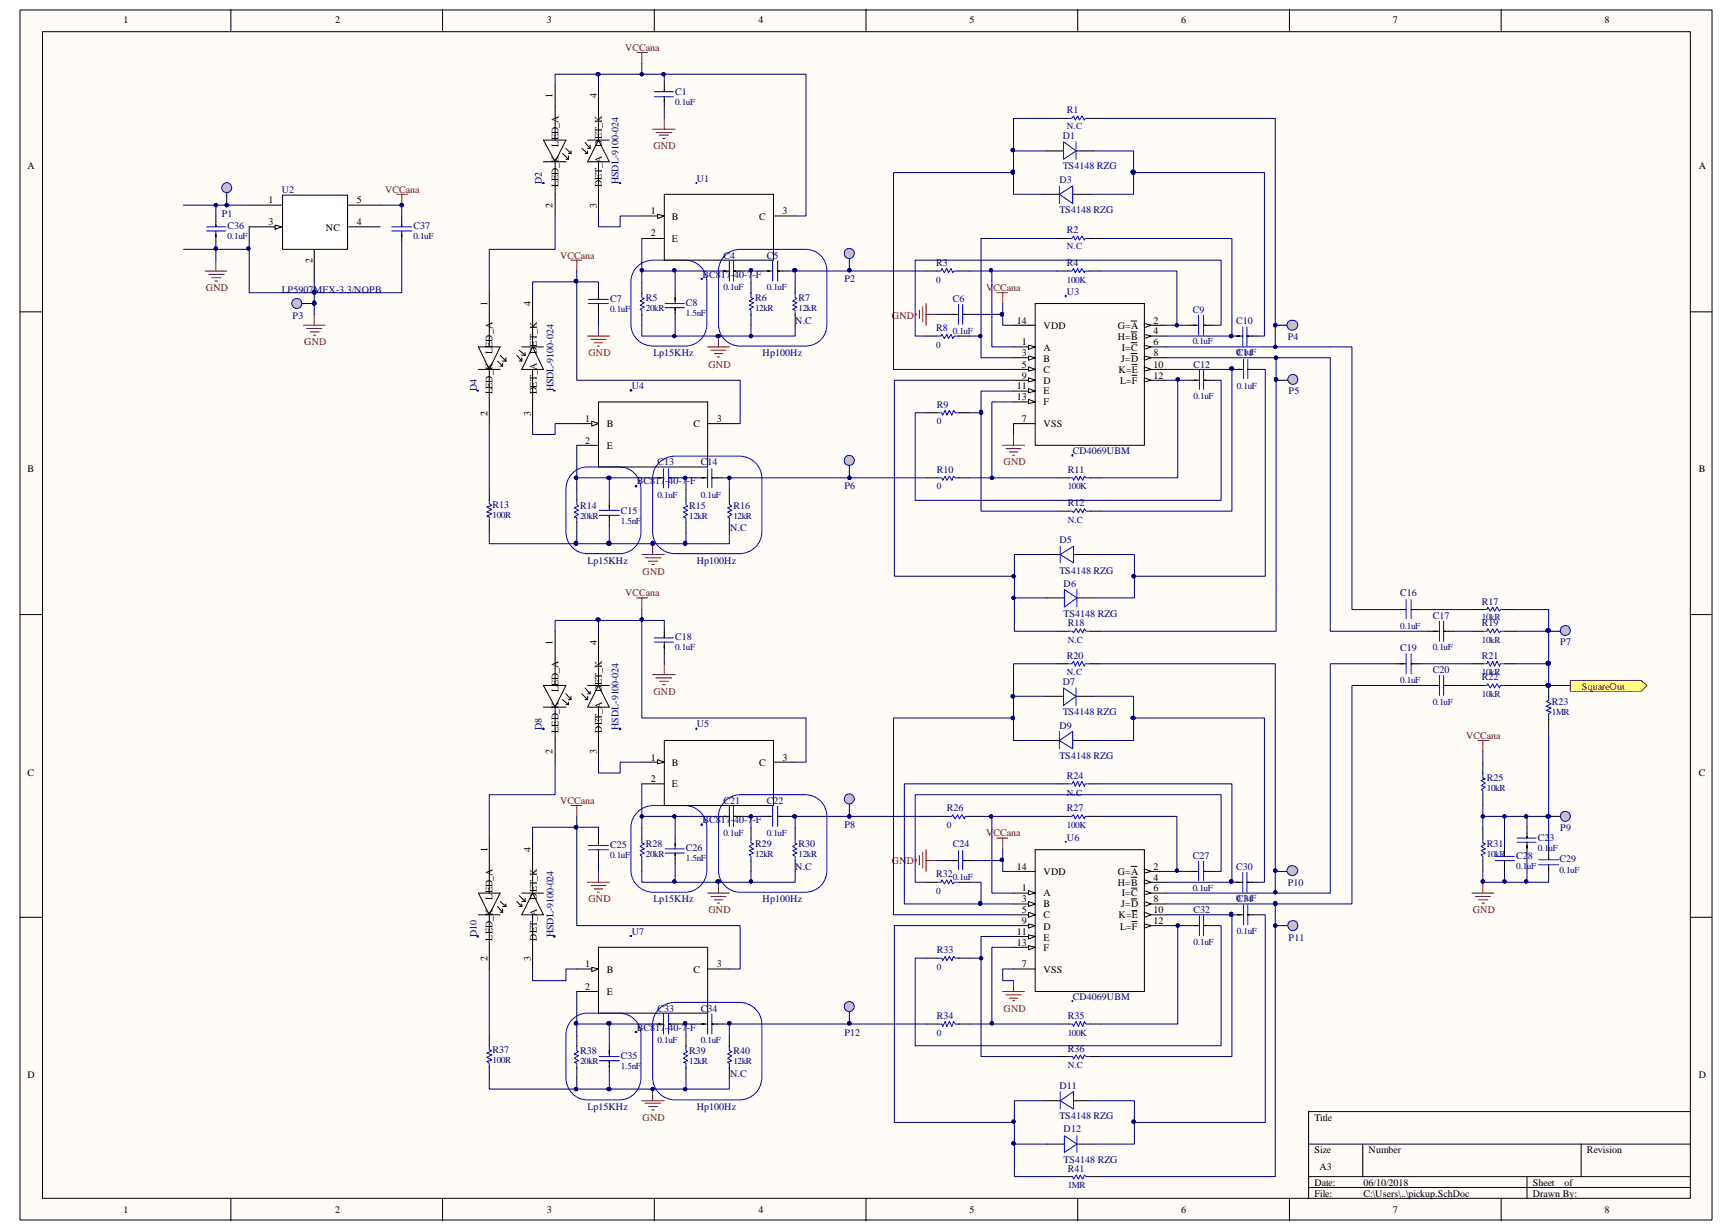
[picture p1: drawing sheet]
<svg xmlns="http://www.w3.org/2000/svg" width="176mm" height="125mm" viewBox="0 0 176 125" stroke-linecap="round" stroke-linejoin="round" font-family="sans-serif">
<defs><g id="words">
<g font-size="1">
<text x="12.5" y="2.4">1</text>
<text x="34" y="2.4">2</text>
<text x="55.5" y="2.4">3</text>
<text x="77" y="2.4">4</text>
<text x="98.5" y="2.4">5</text>
<text x="120" y="2.4">6</text>
<text x="141.5" y="2.4">7</text>
<text x="163" y="2.4">8</text>
<text x="56.1" y="10" transform="rotate(-90 56.1 10)">1</text>
<text x="60.6" y="10" transform="rotate(-90 60.6 10)">4</text>
<text x="2.8" y="17.2">A</text>
<text x="56.7" y="14.9" transform="rotate(-90 56.7 14.9)">LED_A</text>
<text x="61.1" y="14.9" transform="rotate(-90 61.1 14.9)">DET_K</text>
<text x="172.6" y="17.2">A</text>
<text x="27.3" y="20.7">1</text>
<text x="27.3" y="22.9">3</text>
<text x="33.1" y="23.5">NC</text>
<text x="36.2" y="22.9">4</text>
<text x="36.2" y="20.7">5</text>
<text x="56.1" y="21.2" transform="rotate(-90 56.1 21.2)">2</text>
<text x="56.7" y="19" transform="rotate(-90 56.7 19)">LED_K</text>
<text x="60.6" y="21.2" transform="rotate(-90 60.6 21.2)">3</text>
<text x="61.1" y="19" transform="rotate(-90 61.1 19)">DET_A</text>
<text x="66.1" y="24">2</text>
<text x="66.1" y="21.8">1</text>
<text x="68.2" y="22.4">B</text>
<text x="77.1" y="22.4">C</text>
<text x="79.5" y="21.8">3</text>
<text x="31.8" y="26.7" transform="rotate(-90 31.8 26.7)">2</text>
<text x="68.2" y="24.6">E</text>
<text x="49.5" y="31.1" transform="rotate(-90 49.5 31.1)">1</text>
<text x="50" y="35.9" transform="rotate(-90 50 35.9)">LED_A</text>
<text x="53.9" y="31.1" transform="rotate(-90 53.9 31.1)">4</text>
<text x="54.5" y="35.9" transform="rotate(-90 54.5 35.9)">DET_K</text>
<text x="103.3" y="32.9">14</text>
<text x="103.8" y="35.1">1</text>
<text x="106" y="35.6">A</text>
<text x="106" y="33.4">VDD</text>
<text x="113.5" y="34.5">H=B</text>
<text x="113.5" y="33.4">G=A</text>
<text x="114" y="35.6">I=C</text>
<text x="117.2" y="35.1">6</text>
<text x="117.2" y="34">4</text>
<text x="117.2" y="32.9">2</text>
<text x="50" y="40" transform="rotate(-90 50 40)">LED_K</text>
<text x="54.5" y="40" transform="rotate(-90 54.5 40)">DET_A</text>
<text x="103.3" y="40.6">13</text>
<text x="103.3" y="39.5">11</text>
<text x="103.8" y="38.4">9</text>
<text x="103.8" y="37.3">5</text>
<text x="103.8" y="36.2">3</text>
<text x="106" y="41.1">F</text>
<text x="106" y="40">E</text>
<text x="106" y="38.9">D</text>
<text x="106" y="37.8">C</text>
<text x="106" y="36.7">B</text>
<text x="113.6" y="37.8">K=E</text>
<text x="113.8" y="38.9">L=F</text>
<text x="113.9" y="36.7">J=D</text>
<text x="117.2" y="37.3">10</text>
<text x="117.2" y="36.2">8</text>
<text x="117.2" y="38.4">12</text>
<text x="2.8" y="47.9">B</text>
<text x="49.5" y="42.2" transform="rotate(-90 49.5 42.2)">2</text>
<text x="53.9" y="42.2" transform="rotate(-90 53.9 42.2)">3</text>
<text x="59.4" y="45">2</text>
<text x="59.4" y="42.8">1</text>
<text x="61.6" y="45.6">E</text>
<text x="61.6" y="43.3">B</text>
<text x="70.4" y="43.3">C</text>
<text x="72.8" y="42.8">3</text>
<text x="103.8" y="42.8">7</text>
<text x="106" y="43.3">VSS</text>
<text x="172.6" y="47.9">B</text>
<text x="56.1" y="65.4" transform="rotate(-90 56.1 65.4)">1</text>
<text x="60.6" y="65.4" transform="rotate(-90 60.6 65.4)">4</text>
<text x="56.7" y="70.3" transform="rotate(-90 56.7 70.3)">LED_A</text>
<text x="61.1" y="70.3" transform="rotate(-90 61.1 70.3)">DET_K</text>
<text x="56.1" y="76.5" transform="rotate(-90 56.1 76.5)">2</text>
<text x="56.7" y="74.4" transform="rotate(-90 56.7 74.4)">LED_K</text>
<text x="60.6" y="76.5" transform="rotate(-90 60.6 76.5)">3</text>
<text x="61.1" y="74.4" transform="rotate(-90 61.1 74.4)">DET_A</text>
<text x="66.1" y="77.2">1</text>
<text x="68.2" y="77.7">B</text>
<text x="77.1" y="77.7">C</text>
<text x="79.5" y="77.2">3</text>
<text x="2.8" y="78.7">C</text>
<text x="66.1" y="79.4">2</text>
<text x="68.2" y="79.9">E</text>
<text x="172.6" y="78.7">C</text>
<text x="49.5" y="86.5" transform="rotate(-90 49.5 86.5)">1</text>
<text x="53.9" y="86.5" transform="rotate(-90 53.9 86.5)">4</text>
<text x="103.3" y="88.3">14</text>
<text x="106" y="88.8">VDD</text>
<text x="113.5" y="89.9">H=B</text>
<text x="113.5" y="88.8">G=A</text>
<text x="117.2" y="89.4">4</text>
<text x="117.2" y="88.3">2</text>
<text x="50" y="95.5" transform="rotate(-90 50 95.5)">LED_K</text>
<text x="50" y="91.4" transform="rotate(-90 50 91.4)">LED_A</text>
<text x="54.5" y="95.5" transform="rotate(-90 54.5 95.5)">DET_A</text>
<text x="54.5" y="91.4" transform="rotate(-90 54.5 91.4)">DET_K</text>
<text x="103.3" y="94.9">11</text>
<text x="103.8" y="93.8">9</text>
<text x="103.8" y="92.7">5</text>
<text x="103.8" y="91.6">3</text>
<text x="103.8" y="90.5">1</text>
<text x="106" y="95.5">E</text>
<text x="106" y="94.4">D</text>
<text x="106" y="93.2">C</text>
<text x="106" y="92.1">B</text>
<text x="106" y="91">A</text>
<text x="113.6" y="93.2">K=E</text>
<text x="113.8" y="94.4">L=F</text>
<text x="113.9" y="92.1">J=D</text>
<text x="114" y="91">I=C</text>
<text x="117.2" y="92.7">10</text>
<text x="117.2" y="91.6">8</text>
<text x="117.2" y="93.8">12</text>
<text x="117.2" y="90.5">6</text>
<text x="49.5" y="97.6" transform="rotate(-90 49.5 97.6)">2</text>
<text x="53.9" y="97.6" transform="rotate(-90 53.9 97.6)">3</text>
<text x="59.4" y="100.5">2</text>
<text x="59.4" y="98.2">1</text>
<text x="61.6" y="101">E</text>
<text x="61.6" y="98.8">B</text>
<text x="70.4" y="98.8">C</text>
<text x="72.8" y="98.2">3</text>
<text x="103.3" y="96">13</text>
<text x="103.8" y="98.2">7</text>
<text x="106" y="98.8">VSS</text>
<text x="106" y="96.6">F</text>
<text x="2.8" y="109.5">D</text>
<text x="133.5" y="113.8">Title</text>
<text x="172.6" y="109.5">D</text>
<text x="133.5" y="117.1">Size</text>
<text x="134" y="118.8">A3</text>
<text x="139" y="117.1">Number</text>
<text x="161.2" y="117.1">Revision</text>
<text x="12.5" y="123.2">1</text>
<text x="34" y="123.2">2</text>
<text x="55.5" y="123.2">3</text>
<text x="77" y="123.2">4</text>
<text x="98.5" y="123.2">5</text>
<text x="120" y="123.2">6</text>
<text x="133.5" y="120.4">Date:</text>
<text x="133.5" y="121.5">File:</text>
<text x="138.5" y="120.4">06/10/2018</text>
<text x="138.5" y="121.5">C:\Users\..\pickup.SchDoc</text>
<text x="141.5" y="123.2">7</text>
<text x="155.7" y="121.5">Drawn By:</text>
<text x="155.7" y="120.4">Sheet</text>
<text x="158.9" y="120.4">of</text>
<text x="163" y="123.2">8</text>
</g>
<g font-size="1" fill="#800000">
<text x="63.5" y="5.2">VCCana</text>
<text x="66.4" y="15.2">GND</text>
<text x="39.1" y="19.6">VCCana</text>
<text x="20.9" y="29.5">GND</text>
<text x="56.9" y="26.2">VCCana</text>
<text x="100.2" y="29.5">VCCana</text>
<text x="30.9" y="35.1">GND</text>
<text x="90.6" y="32.3">GND</text>
<text x="59.8" y="36.2">GND</text>
<text x="72" y="37.3">GND</text>
<text x="101.9" y="47.2">GND</text>
<text x="65.3" y="58.3">GND</text>
<text x="63.5" y="60.5">VCCana</text>
<text x="66.4" y="70.5">GND</text>
<text x="160.7" y="70">SquareOut</text>
<text x="148.9" y="75">VCCana</text>
<text x="56.9" y="81.6">VCCana</text>
<text x="90.6" y="87.7">GND</text>
<text x="100.2" y="84.9">VCCana</text>
<text x="59.8" y="91.6">GND</text>
<text x="72" y="92.7">GND</text>
<text x="149.6" y="92.7">GND</text>
<text x="101.9" y="102.7">GND</text>
<text x="65.3" y="113.8">GND</text>
</g>
<g font-size="1" fill="#000080">
<text x="68.6" y="9.7">C1</text>
<text x="108.4" y="11.5">R1</text>
<text x="108" y="17.2">TS4148 RZG</text>
<text x="108" y="14.1">D1</text>
<text x="22.5" y="22">P1</text>
<text x="23.1" y="23.3">C36</text>
<text x="28.6" y="19.6">U2</text>
<text x="42" y="23.3">C37</text>
<text x="55" y="18.7" transform="rotate(-90 55 18.7)">D2</text>
<text x="62.8" y="18.7" transform="rotate(-90 62.8 18.7)">HSDL-9100-024</text>
<text x="70.8" y="18.5">U1</text>
<text x="107.6" y="21.7">TS4148 RZG</text>
<text x="107.6" y="18.5">D3</text>
<text x="108.4" y="23.7">R2</text>
<text x="28.6" y="29.7">LP5907MFX-3.3/NOPB</text>
<text x="71.4" y="28.2">BC817-40-7-F</text>
<text x="73.5" y="26.2">C4</text>
<text x="77.9" y="26.2">C5</text>
<text x="85.8" y="28.6">P2</text>
<text x="95.1" y="27">R3</text>
<text x="108.4" y="30">U3</text>
<text x="108.4" y="27">R4</text>
<text x="29.7" y="32.3">P3</text>
<text x="62" y="30.6">C7</text>
<text x="65.6" y="30.6">R5</text>
<text x="69.7" y="31.1">C8</text>
<text x="76.7" y="30.6">R6</text>
<text x="80.8" y="32.9">N.C</text>
<text x="81.1" y="30.6">R7</text>
<text x="95.1" y="33.6">R8</text>
<text x="96.8" y="30.6">C6</text>
<text x="121.2" y="31.8">C9</text>
<text x="125.6" y="32.9">C10</text>
<text x="130.8" y="34.5">P4</text>
<text x="48.4" y="39.7" transform="rotate(-90 48.4 39.7)">D4</text>
<text x="56.2" y="39.7" transform="rotate(-90 56.2 39.7)">HSDL-9100-024</text>
<text x="64.2" y="39.5">U4</text>
<text x="66.4" y="36.2">Lp15KHz</text>
<text x="77.5" y="36.2">Hp100Hz</text>
<text x="95.2" y="41.4">R9</text>
<text x="121.2" y="37.3">C12</text>
<text x="125.6" y="36.2">C11</text>
<text x="130.9" y="40">P5</text>
<text x="66.8" y="47.2">C13</text>
<text x="71.2" y="47.2">C14</text>
<text x="109" y="46.1">CD4069UBM</text>
<text x="50" y="51.6">R13</text>
<text x="58.9" y="51.6">R14</text>
<text x="63.1" y="52.2">C15</text>
<text x="64.7" y="49.2">BC817-40-7-F</text>
<text x="70" y="51.6">R15</text>
<text x="74.2" y="53.9">N.C</text>
<text x="74.5" y="51.6">R16</text>
<text x="85.8" y="49.7">P6</text>
<text x="95.2" y="48">R10</text>
<text x="108.5" y="48">R11</text>
<text x="108.5" y="51.4">R12</text>
<text x="59.7" y="57.2">Lp15KHz</text>
<text x="70.8" y="57.2">Hp100Hz</text>
<text x="107.6" y="55.1">D5</text>
<text x="107.6" y="58.3">TS4148 RZG</text>
<text x="108" y="59.6">D6</text>
<text x="68.6" y="65">C18</text>
<text x="108" y="62.7">TS4148 RZG</text>
<text x="108.5" y="63.6">R18</text>
<text x="142.2" y="60.5">C16</text>
<text x="145.5" y="62.8">C17</text>
<text x="150.5" y="61.4">R17</text>
<text x="150.5" y="63.6">R19</text>
<text x="158.5" y="65.5">P7</text>
<text x="108" y="69.6">D7</text>
<text x="108.4" y="66.9">R20</text>
<text x="142.2" y="66.1">C19</text>
<text x="145.5" y="68.3">C20</text>
<text x="150.5" y="66.9">R21</text>
<text x="150.5" y="69.1">R22</text>
<text x="157.6" y="71.5">R23</text>
<text x="55" y="74.1" transform="rotate(-90 55 74.1)">D8</text>
<text x="62.8" y="74.1" transform="rotate(-90 62.8 74.1)">HSDL-9100-024</text>
<text x="70.8" y="73.8">U5</text>
<text x="107.6" y="77">TS4148 RZG</text>
<text x="107.6" y="74">D9</text>
<text x="108" y="72.6">TS4148 RZG</text>
<text x="71.4" y="83.6">BC817-40-7-F</text>
<text x="73.5" y="81.6">C21</text>
<text x="77.9" y="81.6">C22</text>
<text x="96.2" y="82.4">R26</text>
<text x="108.4" y="82.4">R27</text>
<text x="108.4" y="79.1">R24</text>
<text x="151" y="79.3">R25</text>
<text x="62" y="86.1">C25</text>
<text x="65.6" y="86">R28</text>
<text x="69.7" y="86.4">C26</text>
<text x="76.7" y="86">R29</text>
<text x="80.8" y="88.3">N.C</text>
<text x="81.1" y="86">R30</text>
<text x="85.8" y="84.1">P8</text>
<text x="95.1" y="89.1">R32</text>
<text x="96.8" y="86">C24</text>
<text x="108.4" y="85.3">U6</text>
<text x="121.2" y="87.2">C27</text>
<text x="125.6" y="88.3">C30</text>
<text x="130.8" y="89.9">P10</text>
<text x="151" y="86">R31</text>
<text x="154" y="87.2">C28</text>
<text x="156.2" y="85.3">C23</text>
<text x="158.4" y="87.5">C29</text>
<text x="158.5" y="84.4">P9</text>
<text x="48.4" y="95.2" transform="rotate(-90 48.4 95.2)">D10</text>
<text x="56.2" y="95.2" transform="rotate(-90 56.2 95.2)">HSDL-9100-024</text>
<text x="64.2" y="94.9">U7</text>
<text x="66.4" y="91.6">Lp15KHz</text>
<text x="77.5" y="91.6">Hp100Hz</text>
<text x="121.2" y="92.7">C32</text>
<text x="125.6" y="91.6">C31</text>
<text x="130.9" y="95.5">P11</text>
<text x="95.2" y="96.8">R33</text>
<text x="109" y="101.5">CD4069UBM</text>
<text x="50" y="106.9">R37</text>
<text x="58.9" y="107">R38</text>
<text x="63.1" y="107.5">C35</text>
<text x="64.7" y="104.6">BC817-40-7-F</text>
<text x="66.8" y="102.7">C33</text>
<text x="70" y="107">R39</text>
<text x="71.2" y="102.7">C34</text>
<text x="74.5" y="107">R40</text>
<text x="85.8" y="105.2">P12</text>
<text x="95.2" y="103.5">R34</text>
<text x="108.5" y="103.5">R35</text>
<text x="108.5" y="106.8">R36</text>
<text x="59.7" y="112.7">Lp15KHz</text>
<text x="70.8" y="112.7">Hp100Hz</text>
<text x="74.2" y="109.3">N.C</text>
<text x="107.6" y="110.6">D11</text>
<text x="107.6" y="113.6">TS4148 RZG</text>
<text x="108" y="118.1">TS4148 RZG</text>
<text x="108" y="115">D12</text>
<text x="108.5" y="119">R41</text>
</g>
<g font-size=".9" fill="#000080">
<text x="68.6" y="10.7">0.1uF</text>
<text x="108.4" y="13.1">N.C</text>
<text x="23.1" y="24.3">0.1uF</text>
<text x="42" y="24.3">0.1uF</text>
<text x="73.5" y="29.5">0.1uF</text>
<text x="77.9" y="29.5">0.1uF</text>
<text x="95.1" y="28.7">0</text>
<text x="108.4" y="28.7">100K</text>
<text x="108.4" y="25.3">N.C</text>
<text x="62" y="31.7">0.1uF</text>
<text x="65.6" y="31.6">20kR</text>
<text x="69.7" y="32.1">1.5nF</text>
<text x="76.7" y="31.6">12kR</text>
<text x="81.1" y="31.6">12kR</text>
<text x="95.1" y="35.3">0</text>
<text x="96.8" y="33.9">0.1uF</text>
<text x="121.2" y="35">0.1uF</text>
<text x="121.2" y="40.6">0.1uF</text>
<text x="125.6" y="36.1">0.1uF</text>
<text x="125.6" y="39.5">0.1uF</text>
<text x="95.2" y="43.1">0</text>
<text x="50" y="52.6">100R</text>
<text x="58.9" y="52.7">20kR</text>
<text x="63.1" y="53.2">1.5nF</text>
<text x="66.8" y="50.5">0.1uF</text>
<text x="70" y="52.7">12kR</text>
<text x="71.2" y="50.5">0.1uF</text>
<text x="74.5" y="52.7">12kR</text>
<text x="95.2" y="49.7">0</text>
<text x="108.5" y="49.7">100K</text>
<text x="108.5" y="53.1">N.C</text>
<text x="108.5" y="65.3">N.C</text>
<text x="142.2" y="63.8">0.1uF</text>
<text x="150.5" y="63">10kR</text>
<text x="150.5" y="65.3">10kR</text>
<text x="68.6" y="66">0.1uF</text>
<text x="108.4" y="68.6">N.C</text>
<text x="142.2" y="69.3">0.1uF</text>
<text x="145.5" y="66">0.1uF</text>
<text x="145.5" y="71.5">0.1uF</text>
<text x="150.5" y="68.6">10kR</text>
<text x="150.5" y="70.8">10kR</text>
<text x="157.6" y="72.6">1MR</text>
<text x="108.4" y="80.8">N.C</text>
<text x="151" y="80.3">10kR</text>
<text x="62" y="87.1">0.1uF</text>
<text x="65.6" y="87">20kR</text>
<text x="69.7" y="87.5">1.5nF</text>
<text x="73.5" y="84.8">0.1uF</text>
<text x="76.7" y="87">12kR</text>
<text x="77.9" y="84.8">0.1uF</text>
<text x="81.1" y="87">12kR</text>
<text x="96.2" y="84.1">0</text>
<text x="96.8" y="89.3">0.1uF</text>
<text x="108.4" y="84.1">100K</text>
<text x="151" y="87">10kR</text>
<text x="154" y="88.2">0.1uF</text>
<text x="156.2" y="86.4">0.1uF</text>
<text x="158.4" y="88.6">0.1uF</text>
<text x="95.1" y="90.8">0</text>
<text x="121.2" y="90.4">0.1uF</text>
<text x="121.2" y="95.9">0.1uF</text>
<text x="125.6" y="91.5">0.1uF</text>
<text x="125.6" y="94.8">0.1uF</text>
<text x="95.2" y="98.5">0</text>
<text x="50" y="108">100R</text>
<text x="66.8" y="105.9">0.1uF</text>
<text x="71.2" y="105.9">0.1uF</text>
<text x="95.2" y="105.2">0</text>
<text x="108.5" y="105.2">100K</text>
<text x="58.9" y="108">20kR</text>
<text x="63.1" y="108.5">1.5nF</text>
<text x="70" y="108">12kR</text>
<text x="74.5" y="108">12kR</text>
<text x="108.5" y="108.5">N.C</text>
<text x="108.5" y="120.7">1MR</text>
</g>
</g></defs>
<path d="M2.1 1.1h171.8v122.8h-171.8z" fill="#fffcf8"/>
<path d="M2 1h171.9v122.9h-171.9z" fill="none" stroke="#000" stroke-width=".1"/>
<path d="M4.4 3.3h167.3v118.4h-167.3z" fill="#fffcf8"/>
<g fill="none" stroke="#000" stroke-width=".1">
<path d="M4.3 3.2h167.4v118.5h-167.4zM23.5 .9v2.2M45 .9v2.2M66.5 .9v2.2M88 .9v2.2M109.5 .9v2.2M131 .9v2.2M152.5 .9v2.2M2 31.7h2.2M171.7 31.7h2.2M2 62.4h2.2M171.7 62.4h2.2"/>
<path d="M2 93.1h2.2M171.7 93.1h2.2M132.9 116.2h38.8M132.9 119.5h38.8M138.4 116.2v3.3M155.1 119.5v2.2M160.6 116.2v3.3M171.7 112.9h-38.8v8.8M23.5 121.7v2.3M45 121.7v2.3M66.5 121.7v2.3M88 121.7v2.3"/>
<path d="M109.5 121.7v2.3M131 121.7v2.3M132.9 120.6h38.8M152.5 121.7v2.3"/>
</g>
<path d="M159.5 69.1h7.2l.6 .5-.6 .6h-7.2z" fill-rule="evenodd" fill="#ffff80"/>
<path d="M71.9 35.2h2.2M72.2 35.6h1.5M72.6 35.9h.8M72.9 36.2h.2M73 34.1v1.1M159.5 69.1h7.2l.6 .5-.6 .6h-7.2z" fill="none" stroke="#800000" stroke-width=".1"/>
<path d="M65.2 29.7v.5l.2 .1-.4 .3 .4 .1-.4 .3 .4 .2-.4 .2 .2 .1v.5M67.6 31.2h1.9M67.6 30.8h1.9M74.1 26.5v2M74.5 26.5v2M76.3 29.7v.5l.2 .1-.4 .3 .4 .1-.4 .3 .4 .2-.4 .2 .2 .1v.5M78.5 26.5v2M79 26.5v2M80.8 29.7v.5l.1 .1-.4 .3 .4 .1-.4 .3 .4 .2-.4 .2 .3 .1v.5" fill="none" stroke="#00f" stroke-width=".1"/>
<g fill="none" stroke="#000" stroke-width=".1">
<path d="M65.2 28.7v1.1M65.2 31.9v1.1M68.6 31.5v-.3v.6M68.6 30.5v-.3v.6M68.6 29.7v.6M68.6 31.7v.6M73 27.5h.6M73.7 27.5h-.2h.6M74.8 27.5h-.3h.6M75 27.5h.6M76.3 28.7v1.1M76.3 31.9v1.1"/>
<path d="M77.5 27.5h.5M78.1 27.5h-.1h.5M79.2 27.5h-.2h1M80.8 28.7v1.1M80.8 31.9v1.1"/>
</g>
<path d="M72.8 34h.3v.2h-.3l-.1-.1z" fill-rule="evenodd" fill="#000080"/>
<path d="M72.8 34h.3v.2h-.3l-.1-.1z" fill="none" stroke="#000080" stroke-width=".1"/>
<path d="M64.8 27l.4-.3 .6-.2 .6-.1h3.2a2.19 2.19 0 0 1 2.2 2.2v4.3a2.19 2.19 0 0 1-2.2 2.2h-3.2a2.21 2.21 0 0 1-2.3-2.2v-4.3l.1-.6 .2-.5zM73.6 25.9l.5-.3 .5-.2 .6-.1h6.6a2.14 2.14 0 0 1 2.2 2.2v5.4a2.14 2.14 0 0 1-2.2 2.2h-6.6a2.19 2.19 0 0 1-2.2-2.2v-5.4l.1-.6 .2-.5z" fill="none" stroke="#00f" stroke-width=".1"/>
<g fill="none" stroke="#000" stroke-width=".1">
<path d="M55.2 14.2h2.3l-1.1 2.2zM55.2 16.4h2.3M56.4 8.6v5.6M56.4 16.4v5.5M57.1 15.6l.6 .6M57.5 16.2h.2M57.5 15.1l.5 .5M57.7 15.6h.3M57.7 15.8v.4M58 15.3v.3M59.1 15.1l.6 .5M59.4 15.6h.3"/>
<path d="M59.4 14.5l.5 .6M59.7 15.3v.3M59.7 15.1h.2M59.7 14.2h2.2M59.9 14.7v.4M60.8 8.6v5.6M60.8 16.4v5.5M60.8 14.2l1.1 2.2h-2.2z"/>
</g>
<path d="M55.1 18.6h.2h-.2z" fill-rule="evenodd" fill="#000080"/>
<path d="M55.1 18.6h.2h-.2z" fill="none" stroke="#000080" stroke-width=".1"/>
<path d="M62.9 18.6h.2h-.2z" fill-rule="evenodd" fill="#000080"/>
<path d="M62.9 18.6h.2h-.2z" fill="none" stroke="#000080" stroke-width=".1"/>
<path d="M67.5 8.3v1v-.2M67.5 9.8v.5v-.1M67.5 10.3v.5M105.2 30.8h11v14.4h-11zM116.2 38.6h2.2" fill="none" stroke="#000" stroke-width=".1"/>
<path d="M66.5 9.3h1.9M66.5 9.8h1.9" fill="none" stroke="#00f" stroke-width=".1"/>
<path d="M64.7 5.3h1.1M65.2 5.3v1.1M66.3 13.1h2.3M66.6 13.5h1.6M67 13.7h.9M67.3 14.1h.3M67.5 12v1.1" fill="none" stroke="#800000" stroke-width=".1"/>
<path d="M116.2 38.4l.7 .2-.7 .2z" fill="#fffcf8"/>
<path d="M115 38.1h.5M116.2 38.4l.7 .2-.7 .2zM116.2 37.5h2.2" fill="none" stroke="#000" stroke-width=".1"/>
<path d="M116.2 37.3l.7 .2-.7 .2z" fill="#fffcf8"/>
<path d="M115 37h.5M116.2 37.3l.7 .2-.7 .2zM116.2 36.3h2.2" fill="none" stroke="#000" stroke-width=".1"/>
<path d="M116.2 36.2l.7 .1-.7 .3z" fill="#fffcf8"/>
<path d="M114.9 35.9h.6M116.2 36.2l.7 .1-.7 .3zM116.2 35.2h2.2" fill="none" stroke="#000" stroke-width=".1"/>
<path d="M116.2 35.1l.7 .1-.7 .3z" fill="#fffcf8"/>
<path d="M114.9 34.8h.6M116.2 35.1l.7 .1-.7 .3zM116.2 34.1h2.2" fill="none" stroke="#000" stroke-width=".1"/>
<path d="M116.2 34l.7 .1-.7 .3z" fill="#fffcf8"/>
<path d="M114.9 33.7h.6M116.2 34l.7 .1-.7 .3zM116.2 33h2.2" fill="none" stroke="#000" stroke-width=".1"/>
<path d="M116.2 32.9l.7 .1-.7 .3z" fill="#fffcf8"/>
<path d="M114.9 32.6h.6M116.2 32.9l.7 .1-.7 .3zM103 43h2.2M103 40.8h2.2" fill="none" stroke="#000" stroke-width=".1"/>
<path d="M104.5 40.6l.7 .2-.7 .2z" fill="#fffcf8"/>
<path d="M103 39.7h2.2M104.5 40.6l.7 .2-.7 .2z" fill="none" stroke="#000" stroke-width=".1"/>
<path d="M104.5 39.5l.7 .2-.7 .2z" fill="#fffcf8"/>
<path d="M103 38.6h2.2M104.5 39.5l.7 .2-.7 .2z" fill="none" stroke="#000" stroke-width=".1"/>
<path d="M104.5 38.4l.7 .2-.7 .2z" fill="#fffcf8"/>
<path d="M103 37.5h2.2M104.5 38.4l.7 .2-.7 .2z" fill="none" stroke="#000" stroke-width=".1"/>
<path d="M104.5 37.3l.7 .2-.7 .2z" fill="#fffcf8"/>
<path d="M103 36.3h2.2M104.5 37.3l.7 .2-.7 .2z" fill="none" stroke="#000" stroke-width=".1"/>
<path d="M104.5 36.2l.7 .1-.7 .3z" fill="#fffcf8"/>
<path d="M103 35.2h2.2M104.5 36.2l.7 .1-.7 .3z" fill="none" stroke="#000" stroke-width=".1"/>
<path d="M104.5 35.1l.7 .1-.7 .3z" fill="#fffcf8"/>
<path d="M103 33h2.2M104.5 35.1l.7 .1-.7 .3z" fill="none" stroke="#000" stroke-width=".1"/>
<path d="M108.2 30h.1v.1z" fill-rule="evenodd" fill="#000080"/>
<path d="M108.2 30h.1v.1z" fill="none" stroke="#000080" stroke-width=".1"/>
<path d="M108.9 46.2l.1-.1v.2z" fill-rule="evenodd" fill="#000080"/>
<path d="M108.9 46.2l.1-.1v.2z" fill="none" stroke="#000080" stroke-width=".1"/>
<path d="M20.8 27.5h2.2M21.2 27.9h1.6M21.5 28.2h.9M21.8 28.5h.3M21.9 26.4v1.1" fill="none" stroke="#800000" stroke-width=".1"/>
<path d="M107.6 19.7l1.4-.8v1.8zM108 14.4l1.3 .9-1.3 .9zM95.2 27.5h.4l.1-.2 .2 .4 .3-.4 .2 .4 .2-.4 .2 .4 .1-.2h.5M95.2 34.1h.4l.1-.1 .2 .4 .3-.4 .2 .4 .2-.4 .2 .4 .1-.3h.5M108.5 27.5h.4l.2-.2 .1 .4 .3-.4 .1 .4 .3-.4 .3 .4v-.2h.5M108.5 24.2h.4l.2-.2 .1 .4 .3-.4 .1 .4 .3-.4 .3 .4v-.2h.5M121.8 32v2M122.3 32v2" fill="none" stroke="#00f" stroke-width=".1"/>
<g fill="none" stroke="#000" stroke-width=".1">
<path d="M105.9 19.7h1.7M106.3 15.3h1.7M109 19.7h1.7M109.3 15.3h1.8M94.1 27.5h1.1M94.1 34.1h1.1M97.4 27.5h1.1M97.4 34.1h1.1M107.4 27.5h1.1M107.4 24.2h1.1M110.7 27.5h1.1M110.7 24.2h1.1"/>
<path d="M120.7 33h.5M121.4 33h-.2h.6M122.4 33h-.1h1M125.1 34.1h.5"/>
</g>
<path d="M107.6 18.9v1.8M109.3 14.4v1.8" fill="none" stroke="#03c" stroke-width=".1"/>
<path d="M124.9 34h.3v.2h-.3z" fill-rule="evenodd" fill="#000080"/>
<path d="M124.9 34h.3v.2h-.3z" fill="none" stroke="#000080" stroke-width=".1"/>
<path d="M125.9 34.1h-.3h.6M126.8 34.1h-.1h.6M127.2 34.1h.6" fill="none" stroke="#000" stroke-width=".1"/>
<path d="M126.2 33.2v1.9M126.7 33.2v1.9" fill="none" stroke="#00f" stroke-width=".1"/>
<path d="M124.9 34h.3v.2h-.3z" fill-rule="evenodd" fill="#000080"/>
<path d="M124.9 34h.3v.2h-.3z" fill="none" stroke="#000080" stroke-width=".1"/>
<path d="M108.5 12h.4l.2-.2 .1 .4 .3-.4 .1 .4 .3-.4 .3 .4v-.2h.5M121.8 37.6v1.9M122.3 37.6v1.9M95.2 48.5h.5l.1 .3 .2-.5 .2 .5 .2-.5 .3 .5 .2-.5 .1 .2h.5M95.2 41.9h.5l.1 .3 .2-.5 .2 .5 .2-.5 .3 .5 .2-.5 .1 .2h.5M107.7 56.3l1.4-.8v1.6zM108.1 59.9l1.3 .8-1.3 .9zM108.5 48.5h.5l.1 .3 .2-.5 .3 .5 .1-.5 .3 .5 .2-.5 .1 .2h.4M108.5 51.9h.5l.1 .2 .2-.5 .3 .5 .1-.5 .3 .5 .2-.5 .1 .3h.4" fill="none" stroke="#00f" stroke-width=".1"/>
<g fill="none" stroke="#000" stroke-width=".1">
<path d="M107.4 12h1.1M110.7 12h1.1M120.7 38.6h.6M121.5 38.6h-.2h.5M122.5 38.6h-.2h1.1M125.2 37.5h.5M94.1 48.5h1.1M94.1 41.9h1.1M97.4 48.5h1.1M97.4 41.9h1.1M106 56.3h1.7M107.4 48.5h1.1"/>
<path d="M107.4 51.9h1.1M109.1 56.3h1.6M110.7 48.5h1.1M110.7 51.9h1.1M106.3 60.7h1.8M109.4 60.7h1.8"/>
</g>
<path d="M107.7 55.5v1.6M109.4 59.9v1.7" fill="none" stroke="#03c" stroke-width=".1"/>
<circle cx="125.1" cy="37.4" r=".17" fill="#000080"/>
<circle cx="125.1" cy="37.4" r=".17" fill="none" stroke="#000080" stroke-width=".1"/>
<path d="M126 37.5h-.3h.6M126.9 37.5h-.2h1.1" fill="none" stroke="#000" stroke-width=".1"/>
<path d="M126.3 36.5v1.9M126.7 36.5v1.9" fill="none" stroke="#00f" stroke-width=".1"/>
<circle cx="125.1" cy="37.4" r=".17" fill="#000080"/>
<circle cx="125.1" cy="37.4" r=".17" fill="none" stroke="#000080" stroke-width=".1"/>
<path d="M58.6 50.8v.4l.2 .2-.5 .2 .5 .2-.5 .2 .5 .2-.5 .3 .3 .1v.4M60.9 52.3h2M60.9 51.8h2M67.4 47.6v1.9M67.9 47.6v1.9M69.7 50.8v.4l.1 .2-.4 .2 .4 .2-.4 .2 .4 .2-.4 .3 .3 .1v.4M71.9 47.6v1.9M72.3 47.6v1.9M74.1 50.8v.4l.2 .2-.4 .2 .4 .2-.4 .2 .4 .2-.4 .3 .2 .1v.4M108.5 64.1h.5l.1 .2 .2-.5 .3 .5 .1-.5 .3 .5 .2-.5 .1 .3h.4" fill="none" stroke="#00f" stroke-width=".1"/>
<g fill="none" stroke="#000" stroke-width=".1">
<path d="M58.6 49.7v1.1M58.6 53v1.1M61.9 52.5v-.2v1.1M61.9 51.5v-.2v.5M61.9 50.8v.5M66.3 48.5h.6M67.1 48.5h-.2h.5M68.1 48.5h-.2h1M69.7 49.7v1.1M69.7 53v1.1M70.8 48.5h.5M71.5 48.5h-.2h.6"/>
<path d="M72.5 48.5h-.2h.6M72.8 48.5h.6M74.1 49.7v1.1M74.1 53v1.1M107.4 64.1h1.1M110.7 64.1h1.1"/>
</g>
<path d="M65.2 56.3h2.3M65.5 56.6h1.6M65.9 57h.9M66.2 57.3h.3M66.3 55.2v1.1" fill="none" stroke="#800000" stroke-width=".1"/>
<path d="M66.2 55l.1-.1 .1 .1v.3h-.2z" fill-rule="evenodd" fill="#000080"/>
<path d="M66.2 55l.1-.1 .1 .1v.3h-.2z" fill="none" stroke="#000080" stroke-width=".1"/>
<path d="M58.1 48.1l.5-.4 .5-.2 .6-.1h3.2a2.21 2.21 0 0 1 2.2 2.3v4.3a2.19 2.19 0 0 1-2.2 2.2h-3.2a2.19 2.19 0 0 1-2.2-2.2v-4.3l.1-.6 .2-.6zM67 47l.4-.4 .6-.2 .6-.1h6.5a2.26 2.26 0 0 1 2.3 2.2v5.5a2.26 2.26 0 0 1-2.3 2.2h-6.5a2.26 2.26 0 0 1-2.3-2.2v-5.5l.1-.6 .2-.5z" fill="none" stroke="#00f" stroke-width=".1"/>
<g fill="none" stroke="#000" stroke-width=".1">
<path d="M48.6 35.2h2.2l-1.1 2.3zM48.6 37.5h2.2M49.7 29.7v5.5M49.7 37.5v5.5M50.5 36.7l.6 .5M50.8 37.2h.3M50.8 36.1l.6 .6M51.1 36.7h.3M51.1 36.9v.3M51.4 36.3v.4M52.5 36.1l.5 .6M52.7 36.7h.3"/>
<path d="M52.7 35.6l.6 .5M53 36.3v.4M53 36.1h.3M53 35.2h2.2M53.3 35.8v.3M54.1 29.7v5.5M54.1 37.5v5.5M54.1 35.2l1.1 2.3h-2.2z"/>
</g>
<path d="M48.4 39.6h.2v.1z" fill-rule="evenodd" fill="#000080"/>
<path d="M48.4 39.6h.2v.1z" fill="none" stroke="#000080" stroke-width=".1"/>
<path d="M56.2 39.6h.2v.1z" fill-rule="evenodd" fill="#000080"/>
<path d="M56.2 39.6h.2v.1z" fill="none" stroke="#000080" stroke-width=".1"/>
<path d="M60.8 29.3v1.1v-.2M60.8 30.8v.6v-.2M60.8 31.4v.5M86.3 26.2v1.3" fill="none" stroke="#000" stroke-width=".1"/>
<path d="M59.8 30.4h2M59.8 30.8h2" fill="none" stroke="#00f" stroke-width=".1"/>
<path d="M58 26.4h1.1M58.6 26.4v1.1M59.7 34.1h2.2M60 34.5h1.6M60.4 34.8h.8M60.7 35.1h.2M60.8 33v1.1" fill="none" stroke="#800000" stroke-width=".1"/>
<circle cx="86.3" cy="27.4" r=".17" fill="#000080"/>
<circle cx="86.3" cy="27.4" r=".17" fill="none" stroke="#000080" stroke-width=".1"/>
<circle cx="86.3" cy="25.7" r=".52" fill="#c0c0c0"/>
<circle cx="86.3" cy="25.7" r=".52" fill="none" stroke="#00f" stroke-width=".1"/>
<circle cx="86.3" cy="27.4" r=".17" fill="#000080"/>
<circle cx="86.3" cy="27.4" r=".17" fill="none" stroke="#000080" stroke-width=".1"/>
<path d="M86.3 47.2v1.3" fill="none" stroke="#000" stroke-width=".1"/>
<circle cx="86.3" cy="48.5" r=".17" fill="#000080"/>
<circle cx="86.3" cy="48.5" r=".17" fill="none" stroke="#000080" stroke-width=".1"/>
<circle cx="86.3" cy="46.7" r=".52" fill="#c0c0c0"/>
<circle cx="86.3" cy="46.7" r=".52" fill="none" stroke="#00f" stroke-width=".1"/>
<circle cx="86.3" cy="48.5" r=".17" fill="#000080"/>
<circle cx="86.3" cy="48.5" r=".17" fill="none" stroke="#000080" stroke-width=".1"/>
<path d="M129.5 33h1.4" fill="none" stroke="#000" stroke-width=".1"/>
<circle cx="129.5" cy="33" r=".17" fill="#000080"/>
<circle cx="129.5" cy="33" r=".17" fill="none" stroke="#000080" stroke-width=".1"/>
<circle cx="131.3" cy="33" r=".54" fill="#c0c0c0"/>
<circle cx="131.3" cy="33" r=".54" fill="none" stroke="#00f" stroke-width=".1"/>
<circle cx="129.5" cy="33" r=".17" fill="#000080"/>
<circle cx="129.5" cy="33" r=".17" fill="none" stroke="#000080" stroke-width=".1"/>
<path d="M129.6 38.6h1.4" fill="none" stroke="#000" stroke-width=".1"/>
<path d="M129.5 38.4h.2v.2h-.2z" fill-rule="evenodd" fill="#000080"/>
<path d="M129.5 38.4h.2v.2h-.2z" fill="none" stroke="#000080" stroke-width=".1"/>
<circle cx="131.3" cy="38.5" r=".5" fill="#c0c0c0"/>
<circle cx="131.3" cy="38.5" r=".5" fill="none" stroke="#00f" stroke-width=".1"/>
<path d="M129.5 38.4h.2v.2h-.2z" fill-rule="evenodd" fill="#000080"/>
<path d="M129.5 38.4h.2v.2h-.2z" fill="none" stroke="#000080" stroke-width=".1"/>
<path d="M49.7 50.7v.4l.3 .2-.6 .2 .6 .2-.6 .3 .6 .2-.6 .2 .3 .1v.4M65.2 85.2v.4l.2 .1-.4 .2 .4 .3-.4 .2 .4 .2-.4 .2 .2 .2v.4M67.6 86.6h1.9M67.6 86.2h1.9M74.1 81.9v2M74.5 81.9v2M76.3 85.2v.4l.2 .1-.4 .2 .4 .3-.4 .2 .4 .2-.4 .2 .2 .2v.4M78.5 81.9v2M79 81.9v2M80.8 85.2v.4l.1 .1-.4 .2 .4 .3-.4 .2 .4 .2-.4 .2 .3 .2v.4" fill="none" stroke="#00f" stroke-width=".1"/>
<g fill="none" stroke="#000" stroke-width=".1">
<path d="M49.7 49.7v1.1M49.7 52.9v1.1M65.2 84.1v1.1M65.2 87.4v1.1M68.6 86.9v-.3v1.1M68.6 85.9v-.2v.5M68.6 85.1v.6M73 82.9h.6M73.7 82.9h-.2h.6M74.8 82.9h-.3h.6M75 82.9h.6M76.3 84.1v1.1"/>
<path d="M76.3 87.4v1.1M77.5 82.9h.5M78.1 82.9h-.1h.5M79.2 82.9h-.2h1M80.8 84.1v1.1M80.8 87.4v1.1"/>
</g>
<path d="M71.9 90.7h2.2M72.2 91h1.5M72.6 91.4h.8M72.9 91.7h.2M73 89.6v1.1" fill="none" stroke="#800000" stroke-width=".1"/>
<path d="M72.8 89.4h.3v.2h-.3l-.1-.1z" fill-rule="evenodd" fill="#000080"/>
<path d="M72.8 89.4h.3v.2h-.3l-.1-.1z" fill="none" stroke="#000080" stroke-width=".1"/>
<path d="M64.8 82.4l.4-.3 .6-.2 .6-.1h3.2a2.24 2.24 0 0 1 2.2 2.2v4.4a2.24 2.24 0 0 1-2.2 2.2h-3.2a2.26 2.26 0 0 1-2.3-2.2v-4.4l.1-.6 .2-.5zM73.6 81.3l.5-.3 .5-.2 .6-.1h6.6a2.19 2.19 0 0 1 2.2 2.2v5.5a2.19 2.19 0 0 1-2.2 2.2h-6.6a2.24 2.24 0 0 1-2.2-2.2v-5.5l.1-.6 .2-.5z" fill="none" stroke="#00f" stroke-width=".1"/>
<g fill="none" stroke="#000" stroke-width=".1">
<path d="M55.2 69.6h2.3l-1.1 2.2zM55.2 71.8h2.3M56.4 64.1v5.5M56.4 71.8v5.6M57.1 71l.6 .5M57.5 71.5h.2M57.5 70.4l.5 .6M57.7 71h.3M57.7 71.3v.2M58 70.7v.3M59.1 70.4l.6 .6M59.4 71h.3"/>
<path d="M59.4 69.8l.5 .6M59.7 70.7v.3M59.7 70.4h.2M59.7 69.6h2.2M59.9 70.2v.2M60.8 64.1v5.5M60.8 71.8v5.6M60.8 69.6l1.1 2.2h-2.2z"/>
</g>
<path d="M55.1 74l.1-.1v.2h-.1z" fill-rule="evenodd" fill="#000080"/>
<path d="M55.1 74l.1-.1v.2h-.1z" fill="none" stroke="#000080" stroke-width=".1"/>
<path d="M62.9 74l.1-.1v.2h-.1z" fill-rule="evenodd" fill="#000080"/>
<path d="M62.9 74l.1-.1v.2h-.1z" fill="none" stroke="#000080" stroke-width=".1"/>
<path d="M67.5 64.2v.6v-.3M67.5 65.2v.6v-.3M67.5 63.7v.6M67.5 65.7v.6M105.2 86.3h11v14.4h-11zM116.2 94h2.2" fill="none" stroke="#000" stroke-width=".1"/>
<path d="M66.5 64.8h1.9M66.5 65.2h1.9" fill="none" stroke="#00f" stroke-width=".1"/>
<path d="M64.7 60.7h1.1M65.2 60.7v1.2M66.3 68.5h2.3M66.6 68.8h1.6M67 69.2h.9M67.3 69.5h.3M67.5 67.4v1.1" fill="none" stroke="#800000" stroke-width=".1"/>
<path d="M116.2 93.8l.7 .2-.7 .2z" fill="#fffcf8"/>
<path d="M115 93.6h.5M116.2 93.8l.7 .2-.7 .2zM116.2 92.9h2.2" fill="none" stroke="#000" stroke-width=".1"/>
<path d="M116.2 92.6l.7 .3-.7 .2z" fill="#fffcf8"/>
<path d="M115 92.5h.5M116.2 92.6l.7 .3-.7 .2zM116.2 91.8h2.2" fill="none" stroke="#000" stroke-width=".1"/>
<path d="M116.2 91.5l.7 .3-.7 .2z" fill="#fffcf8"/>
<path d="M114.9 91.3h.6M116.2 91.5l.7 .3-.7 .2zM116.2 90.7h2.2" fill="none" stroke="#000" stroke-width=".1"/>
<path d="M116.2 90.4l.7 .3-.7 .1z" fill="#fffcf8"/>
<path d="M114.9 90.2h.6M116.2 90.4l.7 .3-.7 .1zM116.2 89.6h2.2" fill="none" stroke="#000" stroke-width=".1"/>
<path d="M116.2 89.3l.7 .3-.7 .1z" fill="#fffcf8"/>
<path d="M114.9 89.1h.6M116.2 89.3l.7 .3-.7 .1zM116.2 88.5h2.2" fill="none" stroke="#000" stroke-width=".1"/>
<path d="M116.2 88.2l.7 .3-.7 .1z" fill="#fffcf8"/>
<path d="M103 98.4h2.2M103 96.2h2.2M114.9 88h.6M116.2 88.2l.7 .3-.7 .1z" fill="none" stroke="#000" stroke-width=".1"/>
<path d="M104.5 96l.7 .2-.7 .2z" fill="#fffcf8"/>
<path d="M103 95.1h2.2M104.5 96l.7 .2-.7 .2z" fill="none" stroke="#000" stroke-width=".1"/>
<path d="M104.5 94.9l.7 .2-.7 .2z" fill="#fffcf8"/>
<path d="M103 94h2.2M104.5 94.9l.7 .2-.7 .2z" fill="none" stroke="#000" stroke-width=".1"/>
<path d="M104.5 93.8l.7 .2-.7 .2z" fill="#fffcf8"/>
<path d="M103 92.9h2.2M104.5 93.8l.7 .2-.7 .2z" fill="none" stroke="#000" stroke-width=".1"/>
<path d="M104.5 92.6l.7 .3-.7 .2z" fill="#fffcf8"/>
<path d="M103 91.8h2.2M104.5 92.6l.7 .3-.7 .2z" fill="none" stroke="#000" stroke-width=".1"/>
<path d="M104.5 91.5l.7 .3-.7 .2z" fill="#fffcf8"/>
<path d="M103 90.7h2.2M104.5 91.5l.7 .3-.7 .2z" fill="none" stroke="#000" stroke-width=".1"/>
<path d="M104.5 90.4l.7 .3-.7 .1z" fill="#fffcf8"/>
<path d="M103 88.5h2.2M104.5 90.4l.7 .3-.7 .1z" fill="none" stroke="#000" stroke-width=".1"/>
<path d="M108.2 85.4l.1 .1z" fill-rule="evenodd" fill="#000080"/>
<path d="M108.2 85.4l.1 .1z" fill="none" stroke="#000080" stroke-width=".1"/>
<path d="M108.9 101.6l.1 .1z" fill-rule="evenodd" fill="#000080"/>
<path d="M108.9 101.6l.1 .1z" fill="none" stroke="#000080" stroke-width=".1"/>
<path d="M107.6 75.2l1.4-.9v1.7zM108 69.8l1.3 .9-1.3 .9zM108.5 79.6h.4l.2-.3 .1 .5 .3-.5 .1 .5 .3-.5 .3 .5v-.2h.5M95.2 89.6h.4l.1-.3 .2 .4 .3-.4 .2 .4 .2-.4 .2 .4 .1-.1h.5M96.3 82.9h.4l.1-.2 .2 .4 .3-.4 .2 .4 .2-.4 .3 .4v-.2h.5M108.5 82.9h.4l.2-.2 .1 .4 .3-.4 .1 .4 .3-.4 .3 .4v-.2h.5M121.8 87.5v1.9M122.3 87.5v1.9" fill="none" stroke="#00f" stroke-width=".1"/>
<g fill="none" stroke="#000" stroke-width=".1">
<path d="M105.9 75.2h1.7M106.3 70.7h1.7M107.4 79.6h1.1M109 75.2h1.7M109.3 70.7h1.8M110.7 79.6h1.1M94.1 89.6h1.1M95.2 82.9h1.1M97.4 89.6h1.1M98.5 82.9h1.1M107.4 82.9h1.1M110.7 82.9h1.1"/>
<path d="M120.7 88.5h.5M121.4 88.5h-.2h.6M122.4 88.5h-.1h1M125.1 89.6h.5"/>
</g>
<path d="M107.6 74.3v1.7M109.3 69.8v1.8" fill="none" stroke="#03c" stroke-width=".1"/>
<path d="M124.9 89.4h.3v.2h-.3z" fill-rule="evenodd" fill="#000080"/>
<path d="M124.9 89.4h.3v.2h-.3z" fill="none" stroke="#000080" stroke-width=".1"/>
<path d="M125.9 89.6h-.3h.6M126.8 89.6h-.1h.6M127.2 89.6h.6" fill="none" stroke="#000" stroke-width=".1"/>
<path d="M126.2 88.6v2M126.7 88.6v2" fill="none" stroke="#00f" stroke-width=".1"/>
<path d="M124.9 89.4h.3v.2h-.3z" fill-rule="evenodd" fill="#000080"/>
<path d="M124.9 89.4h.3v.2h-.3z" fill="none" stroke="#000080" stroke-width=".1"/>
<g fill="none" stroke="#00f" stroke-width=".1">
<path d="M108.5 67.4h.4l.2-.3 .1 .5 .3-.5 .1 .5 .3-.5 .3 .5v-.2h.5M95.2 97.3h.5l.1 .2 .2-.4 .2 .4 .2-.4 .3 .4 .2-.4 .1 .2h.5M121.8 93v2M122.3 93v2M126.3 91.9v2M126.7 91.9v2M58.6 106.2v.5l.2 .1-.5 .2 .5 .2-.5 .2 .5 .3-.5 .2h.3v.6M60.9 107.7h2M60.9 107.3h2M67.4 103v2M67.9 103v2M69.7 106.2v.5l.1 .1-.4 .2 .4 .2-.4 .2 .4 .3-.4 .2h.3v.6"/>
<path d="M71.9 103v2M72.3 103v2M74.1 106.2v.5l.2 .1-.4 .2 .4 .2-.4 .2 .4 .3-.4 .2h.2v.6M95.2 104h.5l.1 .2 .2-.5 .2 .5 .2-.5 .3 .5 .2-.5 .1 .3h.5M107.7 111.8l1.4-1v1.8zM108.1 115.3l1.3 .9-1.3 .8zM108.5 104h.5l.1 .2 .2-.5 .3 .5 .1-.5 .3 .5 .2-.5 .1 .3h.4M108.5 107.3h.5l.1 .2 .2-.4 .3 .4 .1-.4 .3 .4 .2-.4 .1 .2h.4M108.5 119.5h.5l.1 .2 .2-.4 .3 .4 .1-.4 .3 .4 .2-.4 .1 .2h.4"/>
</g>
<g fill="none" stroke="#000" stroke-width=".1">
<path d="M107.4 67.4h1.1M110.7 67.4h1.1M94.1 97.3h1.1M97.4 97.3h1.1M120.7 94h.6M121.5 94h-.2h.5M122.5 94h-.2h1.1M125.2 92.9h.5M126 92.9h-.3h.6M126.9 92.9h-.2h1.1M58.6 105.2v1.1M58.6 108.4v1.1"/>
<path d="M61.9 107.9v-.2v.6M61.9 106.9v-.2v.6M61.9 106.2v.6M61.9 108.2v.6M66.3 104h.6M67.1 104h-.2h.5M68.1 104h-.2h1M69.7 105.2v1.1M69.7 108.4v1.1M70.8 104h.5M71.5 104h-.2h.6M72.5 104h-.2h.6"/>
<path d="M72.8 104h.6M74.1 105.2v1.1M74.1 108.4v1.1M94.1 104h1.1M97.4 104h1.1M106 111.8h1.7M106.3 116.2h1.8M107.4 104h1.1M107.4 107.3h1.1M107.4 119.5h1.1M109.1 111.8h1.6M109.4 116.2h1.8"/>
<path d="M110.7 104h1.1M110.7 107.3h1.1M110.7 119.5h1.1"/>
</g>
<path d="M107.7 110.8v1.8M109.4 115.3v1.7" fill="none" stroke="#03c" stroke-width=".1"/>
<path d="M65.2 111.8h2.3M65.5 112h1.6M65.9 112.4h.9M66.2 112.7h.3M66.3 110.6v1.2" fill="none" stroke="#800000" stroke-width=".1"/>
<circle cx="66.3" cy="110.6" r=".17" fill="#000080"/>
<circle cx="66.3" cy="110.6" r=".17" fill="none" stroke="#000080" stroke-width=".1"/>
<path d="M58.1 103.5l.5-.3 .5-.2 .6-.1h3.2a2.19 2.19 0 0 1 2.2 2.2v4.3a2.21 2.21 0 0 1-2.2 2.3h-3.2a2.21 2.21 0 0 1-2.2-2.3v-4.3l.1-.6 .2-.5zM67 102.4l.4-.3 .6-.2 .6-.1h6.5a2.26 2.26 0 0 1 2.3 2.2v5.4a2.28 2.28 0 0 1-2.3 2.3h-6.5a2.28 2.28 0 0 1-2.3-2.3v-5.4l.1-.6 .2-.5z" fill="none" stroke="#00f" stroke-width=".1"/>
<g fill="none" stroke="#000" stroke-width=".1">
<path d="M48.6 90.7h2.2l-1.1 2.2zM48.6 92.9h2.2M49.7 85.1v5.6M49.7 92.9v5.5M50.5 92l.6 .6M50.8 92.6h.3M50.8 91.5l.6 .5M51.1 92h.3M51.1 92.3v.3M51.4 91.8v.2M52.5 91.5l.5 .5M52.7 92h.3"/>
<path d="M52.7 90.9l.6 .6M53 91.8v.2M53 91.5h.3M53 90.7h2.2M53.3 91.2v.3M54.1 85.1v5.6M54.1 92.9v5.5M54.1 90.7l1.1 2.2h-2.2z"/>
</g>
<path d="M48.5 95h.1v.1l-.1 .1z" fill-rule="evenodd" fill="#000080"/>
<path d="M48.5 95h.1v.1l-.1 .1z" fill="none" stroke="#000080" stroke-width=".1"/>
<path d="M56.3 95h.1v.1l-.1 .1z" fill-rule="evenodd" fill="#000080"/>
<path d="M56.3 95h.1v.1l-.1 .1z" fill="none" stroke="#000080" stroke-width=".1"/>
<path d="M60.8 84.8v1.1v-.3M60.8 86.3v.5v-.2M60.8 86.8v.6M86.3 81.6v1.3" fill="none" stroke="#000" stroke-width=".1"/>
<path d="M59.8 85.9h2M59.8 86.3h2" fill="none" stroke="#00f" stroke-width=".1"/>
<path d="M58 81.8h1.1M58.6 81.8v1.1M59.7 89.6h2.2M60 89.9h1.6M60.4 90.3h.8M60.7 90.6h.2M60.8 88.5v1.1" fill="none" stroke="#800000" stroke-width=".1"/>
<circle cx="86.3" cy="82.9" r=".17" fill="#000080"/>
<circle cx="86.3" cy="82.9" r=".17" fill="none" stroke="#000080" stroke-width=".1"/>
<circle cx="86.3" cy="81.1" r=".51" fill="#c0c0c0"/>
<circle cx="86.3" cy="81.1" r=".51" fill="none" stroke="#00f" stroke-width=".1"/>
<circle cx="86.3" cy="82.9" r=".17" fill="#000080"/>
<circle cx="86.3" cy="82.9" r=".17" fill="none" stroke="#000080" stroke-width=".1"/>
<path d="M86.3 102.6v1.4" fill="none" stroke="#000" stroke-width=".1"/>
<path d="M86.2 103.8h.2v.2h-.2z" fill-rule="evenodd" fill="#000080"/>
<path d="M86.2 103.8h.2v.2h-.2z" fill="none" stroke="#000080" stroke-width=".1"/>
<circle cx="86.3" cy="102.2" r=".51" fill="#c0c0c0"/>
<circle cx="86.3" cy="102.2" r=".51" fill="none" stroke="#00f" stroke-width=".1"/>
<path d="M86.2 103.8h.2v.2h-.2z" fill-rule="evenodd" fill="#000080"/>
<path d="M86.2 103.8h.2v.2h-.2z" fill="none" stroke="#000080" stroke-width=".1"/>
<path d="M129.5 88.5h1.4" fill="none" stroke="#000" stroke-width=".1"/>
<circle cx="129.5" cy="88.4" r=".17" fill="#000080"/>
<circle cx="129.5" cy="88.4" r=".17" fill="none" stroke="#000080" stroke-width=".1"/>
<circle cx="131.3" cy="88.4" r=".53" fill="#c0c0c0"/>
<circle cx="131.3" cy="88.4" r=".53" fill="none" stroke="#00f" stroke-width=".1"/>
<circle cx="129.5" cy="88.4" r=".17" fill="#000080"/>
<circle cx="129.5" cy="88.4" r=".17" fill="none" stroke="#000080" stroke-width=".1"/>
<path d="M129.6 94h1.4" fill="none" stroke="#000" stroke-width=".1"/>
<circle cx="131.3" cy="94" r=".51" fill="#c0c0c0"/>
<g fill="none" stroke="#00f" stroke-width=".1">
<path d="M142.8 60.9v1.9M142.8 66.4v2M143.3 60.9v1.9M143.3 66.4v2M146.2 63.1v2M146.2 68.6v2M146.6 63.1v2M146.6 68.6v2M150.6 61.9h.4l.1-.3 .3 .5 .2-.5 .2 .5 .3-.5 .2 .5 .1-.2h.4M150.6 64.1h.4l.1-.3 .3 .5 .2-.5 .2 .5 .3-.5 .2 .5 .1-.2h.4M150.6 67.4h.4l.1-.3 .3 .5 .2-.5 .2 .5 .3-.5 .2 .5 .1-.2h.4M150.6 69.6h.4l.1-.2 .3 .4 .2-.4 .2 .4 .3-.4 .2 .4 .1-.2h.4"/>
<path d="M157.3 70.7v.4l-.2 .1 .5 .3-.5 .2 .5 .2-.5 .2 .5 .2-.3 .2v.4M49.7 106.2v.4l.3 .1-.6 .2 .6 .2-.6 .3 .6 .2-.6 .2 .3 .1v.5"/>
<circle cx="131.3" cy="94" r=".51"/>
</g>
<g fill="none" stroke="#000" stroke-width=".1">
<path d="M141.7 61.9h.6M141.7 67.4h.6M142.5 61.9h-.2h.5M142.5 67.4h-.2h.5M143.5 61.9h-.2h1.1M143.5 67.4h-.2h1.1M145.1 64.1h.5M145.1 69.6h.5M145.9 64.1h-.3h.6M145.9 69.6h-.3h.6M146.8 64.1h-.2h1.1M146.8 69.6h-.2h1.1"/>
<path d="M149.5 61.9h1.1M149.5 64.1h1.1M149.5 67.4h1.1M149.5 69.6h1.1M152.8 61.9h1.1M152.8 64.1h1.1M152.8 67.4h1.1M152.8 69.6h1.1M157.3 69.6v1.1M157.3 72.9v1.1M49.7 105.1v1.1M49.7 108.3v1.2"/>
</g>
<path d="M157.1 69.4h.3l.1 .2-.1 .1h-.3z" fill-rule="evenodd" fill="#000080"/>
<path d="M157.1 69.4h.3l.1 .2-.1 .1h-.3z" fill="none" stroke="#000080" stroke-width=".1"/>
<path d="M157.1 69.4h.3l.1 .2-.1 .1h-.3z" fill-rule="evenodd" fill="#000080"/>
<path d="M157.1 69.4h.3l.1 .2-.1 .1h-.3z" fill="none" stroke="#000080" stroke-width=".1"/>
<path d="M150.6 78.5v.5l.3 .1-.4 .1 .4 .3-.4 .3 .4 .1-.4 .3 .1 .1v.4M150.6 85.2v.4l.3 .1-.4 .2 .4 .3-.4 .2 .4 .2-.4 .2 .1 .2v.4" fill="none" stroke="#00f" stroke-width=".1"/>
<path d="M150.6 77.5v1.1M150.6 80.7v1.1M150.6 84.1v1.1M150.6 87.4v1.1" fill="none" stroke="#000" stroke-width=".1"/>
<path d="M149.5 90.7h2.2M149.9 91h1.5M150.2 91.4h.9M150.5 91.7h.3M150.6 89.6v1.1" fill="none" stroke="#800000" stroke-width=".1"/>
<circle cx="150.6" cy="89.5" r=".17" fill="#000080"/>
<circle cx="150.6" cy="89.5" r=".17" fill="none" stroke="#000080" stroke-width=".1"/>
<g fill="none" stroke="#800000" stroke-width=".1">
<path d="M93 31.8v.2M93.4 31.5v.8M93.7 31.2v1.5M94.1 30.8v2.2M94.1 31.9h1.1M101.3 29.7h1.1M101.9 29.7v1.1M101.9 45.2h2.2M102.2 45.6h1.5M102.5 45.9h.9M102.9 46.2h.1M103 44.1v1.1"/>
<path d="M150.1 75.2h1.1M150.6 75.2v1.1M93 87.2v.3M93.4 86.9v.9M93.7 86.5v1.6M94.1 86.3v2.2M94.1 87.4h1.1M101.3 85.1h1.1M101.9 85.1v1.2M103 99.6v1.1M101.9 100.7h2.2M102.2 101h1.5"/>
<path d="M102.5 101.3h.9M102.9 101.6h.1"/>
</g>
<path d="M25.3 20.8h3.3M25.3 23h3.3M31.9 25.3v3.3M96.3 31.9h.6M97 31.9h-.1h.5M98 31.9h-.2h1.1M96.3 87.4h.6M97 87.4h-.1h.5M98 87.4h-.2h1.1" fill="none" stroke="#000" stroke-width=".1"/>
<path d="M97.4 30.9v2M97.8 30.9v2M97.4 86.4v1.9M97.8 86.4v1.9" fill="none" stroke="#00f" stroke-width=".1"/>
<path d="M27.9 22.9l.7 .1-.7 .3z" fill="#fffcf8"/>
<path d="M27.9 22.9l.7 .1-.7 .3zM35.3 20.8h3.3" fill="none" stroke="#000" stroke-width=".1"/>
<path d="M28.8 19.9h6.5v5.4h-6.5z" fill="#fff"/>
<path d="M28.7 19.8h6.6v5.5h-6.6zM35.3 23h3.3M157.3 64.1h1.3" fill="none" stroke="#000" stroke-width=".1"/>
<path d="M157.1 63.9h.3l.1 .1-.1 .1-.2 .1-.1-.2z" fill-rule="evenodd" fill="#000080"/>
<path d="M157.1 63.9h.3l.1 .1-.1 .1-.2 .1-.1-.2z" fill="none" stroke="#000080" stroke-width=".1"/>
<circle cx="159" cy="64" r=".51" fill="#c0c0c0"/>
<circle cx="159" cy="64" r=".51" fill="none" stroke="#00f" stroke-width=".1"/>
<path d="M157.1 63.9h.3l.1 .1-.1 .1-.2 .1-.1-.2z" fill-rule="evenodd" fill="#000080"/>
<path d="M157.1 63.9h.3l.1 .1-.1 .1-.2 .1-.1-.2z" fill="none" stroke="#000080" stroke-width=".1"/>
<path d="M157.3 82.9h1.3" fill="none" stroke="#000" stroke-width=".1"/>
<path d="M157.1 82.8h.3l.1 .1-.1 .1-.2 .1-.1-.2z" fill-rule="evenodd" fill="#000080"/>
<path d="M157.1 82.8h.3l.1 .1-.1 .1-.2 .1-.1-.2z" fill="none" stroke="#000080" stroke-width=".1"/>
<circle cx="159" cy="82.9" r=".51" fill="#c0c0c0"/>
<circle cx="159" cy="82.9" r=".51" fill="none" stroke="#00f" stroke-width=".1"/>
<path d="M157.1 82.8h.3l.1 .1-.1 .1-.2 .1-.1-.2z" fill-rule="evenodd" fill="#000080"/>
<path d="M157.1 82.8h.3l.1 .1-.1 .1-.2 .1-.1-.2z" fill="none" stroke="#000080" stroke-width=".1"/>
<path d="M23 19.6v1.2M152.8 87.5v-.1v1.1M152.8 86.6v-.2v.6M152.8 85.9v.5M155.1 84v1.1v-.2M155.1 85.5v.6v-.2M155.1 86.1v.5M157.3 86.3v1v-.2M157.3 87.8v.5v-.2M157.3 88.3v.5" fill="none" stroke="#000" stroke-width=".1"/>
<path d="M151.9 87.4h1.9M151.9 87h1.9M154.1 85.1h1.9M154.1 85.5h1.9M156.3 87.3h2M156.3 87.8h2" fill="none" stroke="#00f" stroke-width=".1"/>
<circle cx="23" cy="20.8" r=".17" fill="#000080"/>
<circle cx="23" cy="20.8" r=".17" fill="none" stroke="#000080" stroke-width=".1"/>
<circle cx="23" cy="19.1" r=".51" fill="#c0c0c0"/>
<circle cx="23" cy="19.1" r=".51" fill="none" stroke="#00f" stroke-width=".1"/>
<circle cx="23" cy="20.8" r=".17" fill="#000080"/>
<circle cx="23" cy="20.8" r=".17" fill="none" stroke="#000080" stroke-width=".1"/>
<path d="M30.6 30.8h1.3" fill="none" stroke="#000" stroke-width=".1"/>
<path d="M31.8 30.6h.1h.1v.3h-.2z" fill-rule="evenodd" fill="#000080"/>
<path d="M31.8 30.6h.1h.1v.3h-.2z" fill="none" stroke="#000080" stroke-width=".1"/>
<circle cx="30.1" cy="30.8" r=".51" fill="#c0c0c0"/>
<circle cx="30.1" cy="30.8" r=".51" fill="none" stroke="#00f" stroke-width=".1"/>
<path d="M31.8 30.6h.1h.1v.3h-.2z" fill-rule="evenodd" fill="#000080"/>
<path d="M31.8 30.6h.1h.1v.3h-.2z" fill="none" stroke="#000080" stroke-width=".1"/>
<path d="M40.3 19.7h1.1M40.8 19.7v1.1M30.8 33h2.2M31.2 33.4h1.5M31.5 33.7h.9M31.8 34h.3M31.9 31.9v1.1" fill="none" stroke="#800000" stroke-width=".1"/>
<path d="M40.7 20.7h.2v.2h-.2z" fill-rule="evenodd" fill="#000080"/>
<path d="M40.7 20.7h.2v.2h-.2z" fill="none" stroke="#000080" stroke-width=".1"/>
<path d="M67.5 19.7h11.1v6.7h-11.1zM65.2 21.9h2.3M65.2 24.2h2.3M78.6 21.9h2.2" fill="none" stroke="#000" stroke-width=".1"/>
<path d="M66.8 21.8l.7 .1-.7 .3z" fill="#fffcf8"/>
<path d="M66.8 21.8l.7 .1-.7 .3z" fill="none" stroke="#000" stroke-width=".1"/>
<path d="M70.7 18.5l.1 .1z" fill-rule="evenodd" fill="#000080"/>
<path d="M70.7 18.5l.1 .1z" fill="none" stroke="#000080" stroke-width=".1"/>
<path d="M71.2 28.3h.2l-.1 .1z" fill-rule="evenodd" fill="#000080"/>
<path d="M71.2 28.3h.2l-.1 .1z" fill="none" stroke="#000080" stroke-width=".1"/>
<path d="M58.6 43h2.2M58.6 45.2h2.2M60.8 40.8h11.1v6.6h-11.1zM71.9 43h2.2" fill="none" stroke="#000" stroke-width=".1"/>
<path d="M60.1 42.8l.7 .2-.7 .3z" fill="#fffcf8"/>
<path d="M60.1 42.8l.7 .2-.7 .3z" fill="none" stroke="#000" stroke-width=".1"/>
<path d="M64 39.6l.1-.1v.2h-.1z" fill-rule="evenodd" fill="#000080"/>
<path d="M64 39.6l.1-.1v.2h-.1z" fill="none" stroke="#000080" stroke-width=".1"/>
<path d="M64.5 49.4l.1-.1 .1 .1h-.1z" fill-rule="evenodd" fill="#000080"/>
<path d="M64.5 49.4l.1-.1 .1 .1h-.1z" fill="none" stroke="#000080" stroke-width=".1"/>
<path d="M65.2 77.4h2.3M65.2 79.6h2.3M67.5 75.2h11.1v6.6h-11.1zM78.6 77.4h2.2" fill="none" stroke="#000" stroke-width=".1"/>
<path d="M66.8 77.1l.7 .3-.7 .2z" fill="#fffcf8"/>
<path d="M66.8 77.1l.7 .3-.7 .2z" fill="none" stroke="#000" stroke-width=".1"/>
<path d="M70.7 73.9l.1 .1-.1 .1z" fill-rule="evenodd" fill="#000080"/>
<path d="M70.7 73.9l.1 .1-.1 .1z" fill="none" stroke="#000080" stroke-width=".1"/>
<path d="M71.2 83.7h.2l-.1 .1z" fill-rule="evenodd" fill="#000080"/>
<path d="M71.2 83.7h.2l-.1 .1z" fill="none" stroke="#000080" stroke-width=".1"/>
<path d="M58.6 98.4h2.2M60.8 96.2h11.1v6.7h-11.1zM71.9 98.4h2.2M58.6 100.7h2.2" fill="none" stroke="#000" stroke-width=".1"/>
<path d="M60.1 98.2l.7 .2-.7 .2z" fill="#fffcf8"/>
<path d="M60.1 98.2l.7 .2-.7 .2z" fill="none" stroke="#000" stroke-width=".1"/>
<path d="M64 95h.2l-.1 .1z" fill-rule="evenodd" fill="#000080"/>
<path d="M64 95h.2l-.1 .1z" fill="none" stroke="#000080" stroke-width=".1"/>
<path d="M64.6 104.7l.1 .1h-.2z" fill-rule="evenodd" fill="#000080"/>
<path d="M75.6 27.5h.7v1.2M64.6 104.7l.1 .1h-.2z" fill="none" stroke="#000080" stroke-width=".1"/>
<circle cx="76.3" cy="27.4" r=".17" fill="#000080"/>
<g fill="none" stroke="#000080" stroke-width=".1">
<path d="M76.3 27.5h1.2"/>
<circle cx="76.3" cy="27.4" r=".17"/>
</g>
<circle cx="76.3" cy="27.4" r=".17" fill="#000080"/>
<g fill="none" stroke="#000080" stroke-width=".1">
<path d="M80 27.5h.8v1.2"/>
<circle cx="76.3" cy="27.4" r=".17"/>
</g>
<path d="M80.6 27.3h.3v.1v.1l-.2 .1-.2-.2z" fill-rule="evenodd" fill="#000080"/>
<path d="M68.6 27.5v2.2M80.6 27.3h.3v.1v.1l-.2 .1-.2-.2z" fill="none" stroke="#000080" stroke-width=".1"/>
<circle cx="68.5" cy="27.4" r=".17" fill="#000080"/>
<g fill="none" stroke="#000080" stroke-width=".1">
<path d="M73 27.5h-7.8v1.2"/>
<circle cx="68.5" cy="27.4" r=".17"/>
</g>
<circle cx="65.2" cy="27.4" r=".17" fill="#000080"/>
<circle cx="65.2" cy="27.4" r=".17" fill="none" stroke="#000080" stroke-width=".1"/>
<circle cx="68.5" cy="27.4" r=".17" fill="#000080"/>
<g fill="none" stroke="#000080" stroke-width=".1">
<path d="M76.3 33v1.1"/>
<circle cx="68.5" cy="27.4" r=".17"/>
</g>
<circle cx="76.3" cy="34.1" r=".17" fill="#000080"/>
<g fill="none" stroke="#000080" stroke-width=".1">
<path d="M68.6 32.3v1.8"/>
<circle cx="76.3" cy="34.1" r=".17"/>
</g>
<circle cx="68.5" cy="34.1" r=".17" fill="#000080"/>
<g fill="none" stroke="#000080" stroke-width=".1">
<path d="M65.2 33v1.1h15.6v-1.1"/>
<circle cx="68.5" cy="34.1" r=".17"/>
</g>
<circle cx="68.5" cy="34.1" r=".17" fill="#000080"/>
<circle cx="68.5" cy="34.1" r=".17" fill="none" stroke="#000080" stroke-width=".1"/>
<path d="M72.8 34h.3v.2h-.3l-.1-.1z" fill-rule="evenodd" fill="#000080"/>
<path d="M72.8 34h.3v.2h-.3l-.1-.1z" fill="none" stroke="#000080" stroke-width=".1"/>
<circle cx="76.3" cy="34.1" r=".17" fill="#000080"/>
<g fill="none" stroke="#000080" stroke-width=".1">
<path d="M67.5 10.8v1.2M18.6 25.3h3.3v1.1"/>
<circle cx="76.3" cy="34.1" r=".17"/>
</g>
<circle cx="21.9" cy="25.2" r=".17" fill="#000080"/>
<g fill="none" stroke="#000080" stroke-width=".1">
<path d="M111.8 27.5h7.7v5.5h-1.1"/>
<circle cx="21.9" cy="25.2" r=".17"/>
</g>
<circle cx="119.6" cy="33" r=".17" fill="#000080"/>
<g fill="none" stroke="#000080" stroke-width=".1">
<path d="M119.5 33h1.2"/>
<circle cx="119.6" cy="33" r=".17"/>
</g>
<circle cx="119.6" cy="33" r=".17" fill="#000080"/>
<g fill="none" stroke="#000080" stroke-width=".1">
<path d="M111.1 15.3h4v4.4h-4.4"/>
<circle cx="119.6" cy="33" r=".17"/>
</g>
<path d="M114.9 17.3h.4v.3l-.3 .1-.1-.3z" fill-rule="evenodd" fill="#000080"/>
<path d="M114.9 17.3h.4v.3l-.3 .1-.1-.3zM115.1 17.5h13.3v16.6h-.6" fill="none" stroke="#000080" stroke-width=".1"/>
<path d="M114.9 17.3h.4v.3l-.3 .1-.1-.3z" fill-rule="evenodd" fill="#000080"/>
<path d="M103 17.5h-12.2v20h12.2M114.9 17.3h.4v.3l-.3 .1-.1-.3z" fill="none" stroke="#000080" stroke-width=".1"/>
<path d="M102.8 17.3h.2v.3l-.1 .1-.1-.1z" fill-rule="evenodd" fill="#000080"/>
<path d="M102.8 17.3h.2v.3l-.1 .1-.1-.1zM106.3 15.3h-3.3v4.4h2.9" fill="none" stroke="#000080" stroke-width=".1"/>
<path d="M102.8 15.1h.2v.3h-.2z" fill-rule="evenodd" fill="#000080"/>
<path d="M102.8 15.1h.2v.3h-.2z" fill="none" stroke="#000080" stroke-width=".1"/>
<path d="M102.8 17.3h.2v.3l-.1 .1-.1-.1z" fill-rule="evenodd" fill="#000080"/>
<path d="M102.8 17.3h.2v.3l-.1 .1-.1-.1zM107.4 12h-4.4v3.3" fill="none" stroke="#000080" stroke-width=".1"/>
<path d="M102.8 15.1h.2v.3h-.2z" fill-rule="evenodd" fill="#000080"/>
<path d="M102.8 15.1h.2v.3h-.2zM111.8 12h17.7v23.2h-11.1" fill="none" stroke="#000080" stroke-width=".1"/>
<circle cx="129.5" cy="33" r=".17" fill="#000080"/>
<circle cx="129.5" cy="33" r=".17" fill="none" stroke="#000080" stroke-width=".1"/>
<circle cx="129.5" cy="35.2" r=".17" fill="#000080"/>
<g fill="none" stroke="#000080" stroke-width=".1">
<path d="M129.5 35.2h5.6"/>
<circle cx="129.5" cy="35.2" r=".17"/>
</g>
<circle cx="129.5" cy="35.2" r=".17" fill="#000080"/>
<g fill="none" stroke="#000080" stroke-width=".1">
<path d="M98.5 27.5h2.3"/>
<circle cx="129.5" cy="35.2" r=".17"/>
</g>
<circle cx="100.7" cy="27.4" r=".17" fill="#000080"/>
<g fill="none" stroke="#000080" stroke-width=".1">
<path d="M107.4 27.5h-6.6v7.7h2.2"/>
<circle cx="100.7" cy="27.4" r=".17"/>
</g>
<circle cx="100.7" cy="27.4" r=".17" fill="#000080"/>
<g fill="none" stroke="#000080" stroke-width=".1">
<path d="M98.5 34.1h1.2v2.2h3.3"/>
<circle cx="100.7" cy="27.4" r=".17"/>
</g>
<circle cx="99.6" cy="34.1" r=".17" fill="#000080"/>
<g fill="none" stroke="#000080" stroke-width=".1">
<path d="M118.4 38.6h1.2v9.9h-7.8"/>
<circle cx="99.6" cy="34.1" r=".17"/>
</g>
<circle cx="119.6" cy="38.5" r=".17" fill="#000080"/>
<g fill="none" stroke="#000080" stroke-width=".1">
<path d="M119.6 38.6h1.1"/>
<circle cx="119.6" cy="38.5" r=".17"/>
</g>
<circle cx="119.6" cy="38.5" r=".17" fill="#000080"/>
<g fill="none" stroke="#000080" stroke-width=".1">
<path d="M110.7 56.3h4.5v4.4h-4"/>
<circle cx="119.6" cy="38.5" r=".17"/>
</g>
<path d="M115 58.4h.3v.2h-.3z" fill-rule="evenodd" fill="#000080"/>
<path d="M103 38.6h-12.2v19.9h12.2M115 58.4h.3v.2h-.3z" fill="none" stroke="#000080" stroke-width=".1"/>
<circle cx="103" cy="58.5" r=".17" fill="#000080"/>
<g fill="none" stroke="#000080" stroke-width=".1">
<path d="M103 60.7v3.4h4.4"/>
<circle cx="103" cy="58.5" r=".17"/>
</g>
<circle cx="103" cy="60.7" r=".17" fill="#000080"/>
<g fill="none" stroke="#000080" stroke-width=".1">
<path d="M118.4 36.3h11.2v27.8h-17.8"/>
<circle cx="103" cy="60.7" r=".17"/>
</g>
<path d="M129.5 38.4h.2v.2h-.2z" fill-rule="evenodd" fill="#000080"/>
<path d="M129.5 38.4h.2v.2h-.2z" fill="none" stroke="#000080" stroke-width=".1"/>
<path d="M129.5 36.2h.2v.2h-.2z" fill-rule="evenodd" fill="#000080"/>
<path d="M129.5 36.2h.2v.2h-.2zM98.5 48.5h2.3" fill="none" stroke="#000080" stroke-width=".1"/>
<circle cx="100.8" cy="48.5" r=".17" fill="#000080"/>
<g fill="none" stroke="#000080" stroke-width=".1">
<path d="M103 40.8h-2.2v7.7h6.6"/>
<circle cx="100.8" cy="48.5" r=".17"/>
</g>
<circle cx="100.8" cy="48.5" r=".17" fill="#000080"/>
<g fill="none" stroke="#000080" stroke-width=".1">
<path d="M103 39.7h-3.3v2.2h-1.2"/>
<circle cx="100.8" cy="48.5" r=".17"/>
</g>
<path d="M99.5 41.7h.3v.3h-.3z" fill-rule="evenodd" fill="#000080"/>
<path d="M127.8 37.5h.7v21h-13.3M99.5 41.7h.3v.3h-.3z" fill="none" stroke="#000080" stroke-width=".1"/>
<path d="M115 58.4h.3v.2h-.3z" fill-rule="evenodd" fill="#000080"/>
<path d="M68.9 48.5h.8v1.2M115 58.4h.3v.2h-.3z" fill="none" stroke="#000080" stroke-width=".1"/>
<circle cx="69.6" cy="48.5" r=".17" fill="#000080"/>
<g fill="none" stroke="#000080" stroke-width=".1">
<path d="M69.7 48.5h1.1"/>
<circle cx="69.6" cy="48.5" r=".17"/>
</g>
<circle cx="69.6" cy="48.5" r=".17" fill="#000080"/>
<g fill="none" stroke="#000080" stroke-width=".1">
<path d="M73.4 48.5h.7v1.2"/>
<circle cx="69.6" cy="48.5" r=".17"/>
</g>
<circle cx="74.1" cy="48.5" r=".17" fill="#000080"/>
<g fill="none" stroke="#000080" stroke-width=".1">
<path d="M61.9 48.5v2.3"/>
<circle cx="74.1" cy="48.5" r=".17"/>
</g>
<path d="M61.7 48.4h.3v.2h-.3l-.1-.1z" fill-rule="evenodd" fill="#000080"/>
<path d="M61.7 48.4h.3v.2h-.3l-.1-.1zM66.3 48.5h-7.7v1.2" fill="none" stroke="#000080" stroke-width=".1"/>
<path d="M58.4 48.4h.3v.2h-.3z" fill-rule="evenodd" fill="#000080"/>
<path d="M58.4 48.4h.3v.2h-.3z" fill="none" stroke="#000080" stroke-width=".1"/>
<path d="M61.7 48.4h.3v.2h-.3l-.1-.1z" fill-rule="evenodd" fill="#000080"/>
<path d="M61.7 48.4h.3v.2h-.3l-.1-.1zM69.7 54.1v1.1" fill="none" stroke="#000080" stroke-width=".1"/>
<path d="M69.5 55l.1-.1 .1 .1v.3h-.2z" fill-rule="evenodd" fill="#000080"/>
<path d="M61.9 53.4v1.8M69.5 55l.1-.1 .1 .1v.3h-.2z" fill="none" stroke="#000080" stroke-width=".1"/>
<path d="M61.7 55.1l.2-.2 .1 .1v.3h-.3z" fill-rule="evenodd" fill="#000080"/>
<path d="M54.1 29.7v-1.1h4.5v10h16.6v4.4h-1.1M61.7 55.1l.2-.2 .1 .1v.3h-.3z" fill="none" stroke="#000080" stroke-width=".1"/>
<path d="M58.4 28.4h.3v.3h-.3z" fill-rule="evenodd" fill="#000080"/>
<path d="M58.4 28.4h.3v.3h-.3zM58.6 28.6h2.2v.7" fill="none" stroke="#000080" stroke-width=".1"/>
<path d="M58.4 28.4h.3v.3h-.3z" fill-rule="evenodd" fill="#000080"/>
<path d="M58.4 28.4h.3v.3h-.3zM58.6 27.5v1.1M60.8 31.9v1.1" fill="none" stroke="#000080" stroke-width=".1"/>
<path d="M58.4 28.4h.3v.3h-.3z" fill-rule="evenodd" fill="#000080"/>
<path d="M58.4 28.4h.3v.3h-.3zM74.1 48.5h20" fill="none" stroke="#000080" stroke-width=".1"/>
<circle cx="74.1" cy="48.5" r=".17" fill="#000080"/>
<circle cx="74.1" cy="48.5" r=".17" fill="none" stroke="#000080" stroke-width=".1"/>
<circle cx="86.3" cy="48.5" r=".17" fill="#000080"/>
<g fill="none" stroke="#000080" stroke-width=".1">
<path d="M80.8 27.5h13.3"/>
<circle cx="86.3" cy="48.5" r=".17"/>
</g>
<circle cx="86.3" cy="27.4" r=".17" fill="#000080"/>
<circle cx="86.3" cy="27.4" r=".17" fill="none" stroke="#000080" stroke-width=".1"/>
<path d="M80.6 27.3h.3v.1v.1l-.2 .1-.2-.2z" fill-rule="evenodd" fill="#000080"/>
<path d="M56.4 21.9v3.4h-6.7v4.4M80.6 27.3h.3v.1v.1l-.2 .1-.2-.2zM49.7 43v6.7M58.6 54.1v1.1h15.5v-1.1" fill="none" stroke="#000080" stroke-width=".1"/>
<path d="M58.4 55l.1-.1 .2 .1v.3h-.3z" fill-rule="evenodd" fill="#000080"/>
<path d="M58.4 55l.1-.1 .2 .1v.3h-.3z" fill="none" stroke="#000080" stroke-width=".1"/>
<path d="M61.7 55.1l.2-.2 .1 .1v.3h-.3z" fill-rule="evenodd" fill="#000080"/>
<path d="M61.7 55.1l.2-.2 .1 .1v.3h-.3z" fill="none" stroke="#000080" stroke-width=".1"/>
<path d="M66.2 55l.1-.1 .1 .1v.3h-.2z" fill-rule="evenodd" fill="#000080"/>
<path d="M66.2 55l.1-.1 .1 .1v.3h-.2z" fill="none" stroke="#000080" stroke-width=".1"/>
<path d="M69.5 55l.1-.1 .1 .1v.3h-.2z" fill-rule="evenodd" fill="#000080"/>
<path d="M49.7 54v1.2h8.9M69.5 55l.1-.1 .1 .1v.3h-.2z" fill="none" stroke="#000080" stroke-width=".1"/>
<path d="M58.4 55l.1-.1 .2 .1v.3h-.3z" fill-rule="evenodd" fill="#000080"/>
<path d="M58.4 55l.1-.1 .2 .1v.3h-.3zM75.6 82.9h.7v1.2" fill="none" stroke="#000080" stroke-width=".1"/>
<circle cx="76.3" cy="82.9" r=".17" fill="#000080"/>
<g fill="none" stroke="#000080" stroke-width=".1">
<path d="M76.3 82.9h1.2"/>
<circle cx="76.3" cy="82.9" r=".17"/>
</g>
<circle cx="76.3" cy="82.9" r=".17" fill="#000080"/>
<g fill="none" stroke="#000080" stroke-width=".1">
<path d="M80 82.9h.8v1.2"/>
<circle cx="76.3" cy="82.9" r=".17"/>
</g>
<path d="M80.6 82.8h.3v.1v.1l-.2 .1-.2-.2z" fill-rule="evenodd" fill="#000080"/>
<path d="M68.6 82.9v2.2M80.6 82.8h.3v.1v.1l-.2 .1-.2-.2z" fill="none" stroke="#000080" stroke-width=".1"/>
<circle cx="68.5" cy="82.9" r=".17" fill="#000080"/>
<g fill="none" stroke="#000080" stroke-width=".1">
<path d="M73 82.9h-7.8v1.2"/>
<circle cx="68.5" cy="82.9" r=".17"/>
</g>
<circle cx="65.2" cy="82.9" r=".17" fill="#000080"/>
<circle cx="65.2" cy="82.9" r=".17" fill="none" stroke="#000080" stroke-width=".1"/>
<circle cx="68.5" cy="82.9" r=".17" fill="#000080"/>
<g fill="none" stroke="#000080" stroke-width=".1">
<path d="M76.3 88.5v1.1"/>
<circle cx="68.5" cy="82.9" r=".17"/>
</g>
<circle cx="76.3" cy="89.5" r=".17" fill="#000080"/>
<g fill="none" stroke="#000080" stroke-width=".1">
<path d="M68.6 87.7v1.9"/>
<circle cx="76.3" cy="89.5" r=".17"/>
</g>
<circle cx="68.5" cy="89.5" r=".17" fill="#000080"/>
<g fill="none" stroke="#000080" stroke-width=".1">
<path d="M65.2 88.5v1.1h15.6v-1.1"/>
<circle cx="68.5" cy="89.5" r=".17"/>
</g>
<circle cx="68.5" cy="89.5" r=".17" fill="#000080"/>
<circle cx="68.5" cy="89.5" r=".17" fill="none" stroke="#000080" stroke-width=".1"/>
<path d="M72.8 89.4h.3v.2h-.3l-.1-.1z" fill-rule="evenodd" fill="#000080"/>
<path d="M72.8 89.4h.3v.2h-.3l-.1-.1z" fill="none" stroke="#000080" stroke-width=".1"/>
<circle cx="76.3" cy="89.5" r=".17" fill="#000080"/>
<g fill="none" stroke="#000080" stroke-width=".1">
<path d="M60.8 64.1v-1.1h4.4v9.9h16.7v4.5h-1.1"/>
<circle cx="76.3" cy="89.5" r=".17"/>
</g>
<path d="M60.6 62.8h.3v.2h-.3z" fill-rule="evenodd" fill="#000080"/>
<path d="M60.6 62.8h.3v.2h-.3z" fill="none" stroke="#000080" stroke-width=".1"/>
<circle cx="65.2" cy="62.9" r=".17" fill="#000080"/>
<g fill="none" stroke="#000080" stroke-width=".1">
<path d="M65.2 63h2.3v.7"/>
<circle cx="65.2" cy="62.9" r=".17"/>
</g>
<circle cx="65.2" cy="62.9" r=".17" fill="#000080"/>
<g fill="none" stroke="#000080" stroke-width=".1">
<path d="M65.2 61.9v1.1M67.5 66.3v1.1"/>
<circle cx="65.2" cy="62.9" r=".17"/>
</g>
<circle cx="65.2" cy="62.9" r=".17" fill="#000080"/>
<g fill="none" stroke="#000080" stroke-width=".1">
<path d="M111.8 82.9h7.7v5.6h-1.1"/>
<circle cx="65.2" cy="62.9" r=".17"/>
</g>
<circle cx="119.6" cy="88.4" r=".17" fill="#000080"/>
<g fill="none" stroke="#000080" stroke-width=".1">
<path d="M119.5 88.5h1.2"/>
<circle cx="119.6" cy="88.4" r=".17"/>
</g>
<circle cx="119.6" cy="88.4" r=".17" fill="#000080"/>
<g fill="none" stroke="#000080" stroke-width=".1">
<path d="M111.1 70.7h4v4.5h-4.4"/>
<circle cx="119.6" cy="88.4" r=".17"/>
</g>
<path d="M114.9 72.8h.4v.2h-.3z" fill-rule="evenodd" fill="#000080"/>
<path d="M114.9 72.8h.4v.2h-.3zM115.1 72.9h13.3v16.7h-.6" fill="none" stroke="#000080" stroke-width=".1"/>
<path d="M114.9 72.8h.4v.2h-.3z" fill-rule="evenodd" fill="#000080"/>
<path d="M103 72.9h-12.2v20h12.2M114.9 72.8h.4v.2h-.3z" fill="none" stroke="#000080" stroke-width=".1"/>
<path d="M102.8 72.8h.2v.2h-.2z" fill-rule="evenodd" fill="#000080"/>
<path d="M102.8 72.8h.2v.2h-.2zM106.3 70.7h-3.3v4.5h2.9" fill="none" stroke="#000080" stroke-width=".1"/>
<path d="M102.8 70.6h.2v.2h-.2z" fill-rule="evenodd" fill="#000080"/>
<path d="M102.8 70.6h.2v.2h-.2z" fill="none" stroke="#000080" stroke-width=".1"/>
<path d="M102.8 72.8h.2v.2h-.2z" fill-rule="evenodd" fill="#000080"/>
<path d="M102.8 72.8h.2v.2h-.2zM107.4 67.4h-4.4v3.3" fill="none" stroke="#000080" stroke-width=".1"/>
<path d="M102.8 70.6h.2v.2h-.2z" fill-rule="evenodd" fill="#000080"/>
<path d="M102.8 70.6h.2v.2h-.2zM99.6 82.9h1.2" fill="none" stroke="#000080" stroke-width=".1"/>
<circle cx="100.7" cy="82.9" r=".17" fill="#000080"/>
<g fill="none" stroke="#000080" stroke-width=".1">
<path d="M107.4 82.9h-6.6v7.8h2.2"/>
<circle cx="100.7" cy="82.9" r=".17"/>
</g>
<circle cx="100.7" cy="82.9" r=".17" fill="#000080"/>
<g fill="none" stroke="#000080" stroke-width=".1">
<path d="M98.5 89.6h1.2v2.2h3.3"/>
<circle cx="100.7" cy="82.9" r=".17"/>
</g>
<path d="M99.5 91.6h.2v.3h-.2z" fill-rule="evenodd" fill="#000080"/>
<path d="M99.5 91.6h.2v.3h-.2zM110.7 111.8h4.5v4.4h-4" fill="none" stroke="#000080" stroke-width=".1"/>
<path d="M115 113.8h.3v.2h-.3z" fill-rule="evenodd" fill="#000080"/>
<path d="M103 94h-12.2v20h12.2M115 113.8h.3v.2h-.3z" fill="none" stroke="#000080" stroke-width=".1"/>
<circle cx="103" cy="113.9" r=".17" fill="#000080"/>
<g fill="none" stroke="#000080" stroke-width=".1">
<path d="M103 116.2v3.3h4.4"/>
<circle cx="103" cy="113.9" r=".17"/>
</g>
<path d="M102.8 116h.3v.2h-.3z" fill-rule="evenodd" fill="#000080"/>
<path d="M98.5 104h2.3M102.8 116h.3v.2h-.3z" fill="none" stroke="#000080" stroke-width=".1"/>
<path d="M100.6 103.8h.3v.2h-.3z" fill-rule="evenodd" fill="#000080"/>
<path d="M103 96.2h-2.2v7.8h6.6M100.6 103.8h.3v.2h-.3z" fill="none" stroke="#000080" stroke-width=".1"/>
<path d="M100.6 103.8h.3v.2h-.3z" fill-rule="evenodd" fill="#000080"/>
<path d="M103 95.1h-3.3v2.2h-1.2M100.6 103.8h.3v.2h-.3z" fill="none" stroke="#000080" stroke-width=".1"/>
<circle cx="99.7" cy="97.3" r=".17" fill="#000080"/>
<g fill="none" stroke="#000080" stroke-width=".1">
<path d="M106 111.8h-3v4.4h3.3"/>
<circle cx="99.7" cy="97.3" r=".17"/>
</g>
<path d="M102.8 116h.3v.2h-.3z" fill-rule="evenodd" fill="#000080"/>
<path d="M102.8 116h.3v.2h-.3z" fill="none" stroke="#000080" stroke-width=".1"/>
<circle cx="103" cy="113.9" r=".17" fill="#000080"/>
<g fill="none" stroke="#000080" stroke-width=".1">
<path d="M127.8 92.9h.7v21.1h-13.3"/>
<circle cx="103" cy="113.9" r=".17"/>
</g>
<path d="M115 113.8h.3v.2h-.3z" fill-rule="evenodd" fill="#000080"/>
<path d="M68.9 104h.8v1.2M115 113.8h.3v.2h-.3z" fill="none" stroke="#000080" stroke-width=".1"/>
<path d="M69.5 103.8h.2v.2h-.2z" fill-rule="evenodd" fill="#000080"/>
<path d="M69.5 103.8h.2v.2h-.2zM69.7 104h1.1" fill="none" stroke="#000080" stroke-width=".1"/>
<path d="M69.5 103.8h.2v.2h-.2z" fill-rule="evenodd" fill="#000080"/>
<path d="M69.5 103.8h.2v.2h-.2zM73.4 104h.7v1.2" fill="none" stroke="#000080" stroke-width=".1"/>
<path d="M74 103.8h.2v.2h-.2z" fill-rule="evenodd" fill="#000080"/>
<path d="M61.9 104v2.2M74 103.8h.2v.2h-.2z" fill="none" stroke="#000080" stroke-width=".1"/>
<path d="M61.7 103.8h.3v.2h-.3l-.1-.1z" fill-rule="evenodd" fill="#000080"/>
<path d="M61.7 103.8h.3v.2h-.3l-.1-.1zM66.3 104h-7.7v1.2" fill="none" stroke="#000080" stroke-width=".1"/>
<path d="M58.4 103.8h.3v.2h-.3z" fill-rule="evenodd" fill="#000080"/>
<path d="M58.4 103.8h.3v.2h-.3z" fill="none" stroke="#000080" stroke-width=".1"/>
<path d="M61.7 103.8h.3v.2h-.3l-.1-.1z" fill-rule="evenodd" fill="#000080"/>
<path d="M61.7 103.8h.3v.2h-.3l-.1-.1zM69.7 109.5v1.1" fill="none" stroke="#000080" stroke-width=".1"/>
<circle cx="69.6" cy="110.6" r=".17" fill="#000080"/>
<g fill="none" stroke="#000080" stroke-width=".1">
<path d="M61.9 108.8v1.8"/>
<circle cx="69.6" cy="110.6" r=".17"/>
</g>
<path d="M61.7 110.5h.3v.2h-.3l-.1-.1z" fill-rule="evenodd" fill="#000080"/>
<path d="M54.1 85.1v-1.1h4.5v10h16.6v4.4h-1.1M61.7 110.5h.3v.2h-.3l-.1-.1z" fill="none" stroke="#000080" stroke-width=".1"/>
<path d="M58.4 83.9h.3v.2h-.3z" fill-rule="evenodd" fill="#000080"/>
<path d="M58.4 83.9h.3v.2h-.3zM58.6 84h2.2v.8" fill="none" stroke="#000080" stroke-width=".1"/>
<path d="M58.4 83.9h.3v.2h-.3z" fill-rule="evenodd" fill="#000080"/>
<path d="M58.4 83.9h.3v.2h-.3zM58.6 82.9v1.1M60.8 87.4v1.1" fill="none" stroke="#000080" stroke-width=".1"/>
<path d="M58.4 83.9h.3v.2h-.3z" fill-rule="evenodd" fill="#000080"/>
<path d="M58.4 83.9h.3v.2h-.3zM74.1 104h20" fill="none" stroke="#000080" stroke-width=".1"/>
<path d="M74 103.8h.2v.2h-.2z" fill-rule="evenodd" fill="#000080"/>
<path d="M74 103.8h.2v.2h-.2z" fill="none" stroke="#000080" stroke-width=".1"/>
<path d="M86.2 103.8h.2v.2h-.2z" fill-rule="evenodd" fill="#000080"/>
<path d="M80.8 82.9h14.4M86.2 103.8h.2v.2h-.2z" fill="none" stroke="#000080" stroke-width=".1"/>
<circle cx="86.3" cy="82.9" r=".17" fill="#000080"/>
<circle cx="86.3" cy="82.9" r=".17" fill="none" stroke="#000080" stroke-width=".1"/>
<path d="M80.6 82.8h.3v.1v.1l-.2 .1-.2-.2z" fill-rule="evenodd" fill="#000080"/>
<path d="M56.4 77.4v3.3h-6.7v4.4M60.8 63h-4.4v1.1M80.6 82.8h.3v.1v.1l-.2 .1-.2-.2z" fill="none" stroke="#000080" stroke-width=".1"/>
<path d="M60.6 62.8h.3v.2h-.3z" fill-rule="evenodd" fill="#000080"/>
<path d="M60.6 62.8h.3v.2h-.3zM49.7 98.4v6.7M58.6 109.5v1.1h15.5v-1.1" fill="none" stroke="#000080" stroke-width=".1"/>
<path d="M58.4 110.5h.3v.2h-.3z" fill-rule="evenodd" fill="#000080"/>
<path d="M58.4 110.5h.3v.2h-.3z" fill="none" stroke="#000080" stroke-width=".1"/>
<path d="M61.7 110.5h.3v.2h-.3l-.1-.1z" fill-rule="evenodd" fill="#000080"/>
<path d="M61.7 110.5h.3v.2h-.3l-.1-.1z" fill="none" stroke="#000080" stroke-width=".1"/>
<circle cx="66.3" cy="110.6" r=".17" fill="#000080"/>
<circle cx="66.3" cy="110.6" r=".17" fill="none" stroke="#000080" stroke-width=".1"/>
<circle cx="69.6" cy="110.6" r=".17" fill="#000080"/>
<g fill="none" stroke="#000080" stroke-width=".1">
<path d="M49.7 109.5v1.1h8.9"/>
<circle cx="69.6" cy="110.6" r=".17"/>
</g>
<path d="M58.4 110.5h.3v.2h-.3z" fill-rule="evenodd" fill="#000080"/>
<path d="M141.7 67.4h-6.6v23.3h-5.6M58.4 110.5h.3v.2h-.3z" fill="none" stroke="#000080" stroke-width=".1"/>
<circle cx="129.5" cy="90.6" r=".17" fill="#000080"/>
<g fill="none" stroke="#000080" stroke-width=".1">
<path d="M129.6 36.3h5.5v27.8h10M135.1 35.2h2.2v26.7h4.4"/>
<circle cx="129.5" cy="90.6" r=".17"/>
</g>
<path d="M129.5 36.2h.2v.2h-.2z" fill-rule="evenodd" fill="#000080"/>
<path d="M129.5 36.2h.2v.2h-.2zM144.4 61.9h5.1M144.4 67.4h5.1M147.7 64.1h1.8M147.7 69.6h1.8M153.9 64.1h3.4" fill="none" stroke="#000080" stroke-width=".1"/>
<path d="M157.1 63.9h.3l.1 .1-.1 .1-.2 .1-.1-.2z" fill-rule="evenodd" fill="#000080"/>
<path d="M153.9 67.4h3.4M157.1 63.9h.3l.1 .1-.1 .1-.2 .1-.1-.2z" fill="none" stroke="#000080" stroke-width=".1"/>
<path d="M157.1 67.2h.3l.1 .1-.1 .2h-.3z" fill-rule="evenodd" fill="#000080"/>
<path d="M150.6 76.3v1.2M157.1 67.2h.3l.1 .1-.1 .2h-.3zM95.2 87.4h1.1M101.9 86.3v1.1h-3" fill="none" stroke="#000080" stroke-width=".1"/>
<path d="M101.7 87.2h.2v.2h-.2z" fill-rule="evenodd" fill="#000080"/>
<path d="M101.7 87.2h.2v.2h-.2zM101.9 87.4v1.1h1.1" fill="none" stroke="#000080" stroke-width=".1"/>
<path d="M101.7 87.2h.2v.2h-.2z" fill-rule="evenodd" fill="#000080"/>
<path d="M95.2 31.9h1.1M101.9 30.8v1.1h-3M101.7 87.2h.2v.2h-.2z" fill="none" stroke="#000080" stroke-width=".1"/>
<path d="M101.7 31.8h.2v.2h-.2z" fill-rule="evenodd" fill="#000080"/>
<path d="M101.7 31.8h.2v.2h-.2zM101.9 31.9v1.1h1.1" fill="none" stroke="#000080" stroke-width=".1"/>
<path d="M101.7 31.8h.2v.2h-.2z" fill-rule="evenodd" fill="#000080"/>
<path d="M101.7 31.8h.2v.2h-.2zM157.3 69.6h2.2" fill="none" stroke="#000080" stroke-width=".1"/>
<path d="M157.1 69.4h.3l.1 .2-.1 .1h-.3z" fill-rule="evenodd" fill="#000080"/>
<path d="M157.1 69.4h.3l.1 .2-.1 .1h-.3zM157.3 82.9v3.4" fill="none" stroke="#000080" stroke-width=".1"/>
<path d="M157.1 82.8h.3l.1 .1-.1 .1-.2 .1-.1-.2z" fill-rule="evenodd" fill="#000080"/>
<path d="M155.1 82.9v1.1M157.1 82.8h.3l.1 .1-.1 .1-.2 .1-.1-.2z" fill="none" stroke="#000080" stroke-width=".1"/>
<circle cx="155" cy="82.9" r=".17" fill="#000080"/>
<g fill="none" stroke="#000080" stroke-width=".1">
<path d="M157.3 74v8.9h-6.7"/>
<circle cx="155" cy="82.9" r=".17"/>
</g>
<circle cx="150.6" cy="82.9" r=".17" fill="#000080"/>
<circle cx="150.6" cy="82.9" r=".17" fill="none" stroke="#000080" stroke-width=".1"/>
<circle cx="152.8" cy="82.9" r=".17" fill="#000080"/>
<circle cx="152.8" cy="82.9" r=".17" fill="none" stroke="#000080" stroke-width=".1"/>
<circle cx="155" cy="82.9" r=".17" fill="#000080"/>
<circle cx="155" cy="82.9" r=".17" fill="none" stroke="#000080" stroke-width=".1"/>
<path d="M157.1 82.8h.3l.1 .1-.1 .1-.2 .1-.1-.2z" fill-rule="evenodd" fill="#000080"/>
<path d="M152.8 82.9v3M157.1 82.8h.3l.1 .1-.1 .1-.2 .1-.1-.2z" fill="none" stroke="#000080" stroke-width=".1"/>
<circle cx="152.8" cy="82.9" r=".17" fill="#000080"/>
<g fill="none" stroke="#000080" stroke-width=".1">
<path d="M157.3 88.8v.8h-6.7"/>
<circle cx="152.8" cy="82.9" r=".17"/>
</g>
<circle cx="155" cy="89.5" r=".17" fill="#000080"/>
<circle cx="155" cy="89.5" r=".17" fill="none" stroke="#000080" stroke-width=".1"/>
<circle cx="152.8" cy="89.5" r=".17" fill="#000080"/>
<circle cx="152.8" cy="89.5" r=".17" fill="none" stroke="#000080" stroke-width=".1"/>
<circle cx="150.6" cy="89.5" r=".17" fill="#000080"/>
<g fill="none" stroke="#000080" stroke-width=".1">
<path d="M155.1 86.6v3"/>
<circle cx="150.6" cy="89.5" r=".17"/>
</g>
<circle cx="155" cy="89.5" r=".17" fill="#000080"/>
<g fill="none" stroke="#000080" stroke-width=".1">
<path d="M150.6 88.5v1.1"/>
<circle cx="155" cy="89.5" r=".17"/>
</g>
<circle cx="150.6" cy="89.5" r=".17" fill="#000080"/>
<g fill="none" stroke="#000080" stroke-width=".1">
<path d="M152.8 88.5v1.1"/>
<circle cx="150.6" cy="89.5" r=".17"/>
</g>
<circle cx="152.8" cy="89.5" r=".17" fill="#000080"/>
<g fill="none" stroke="#000080" stroke-width=".1">
<path d="M21.9 25.3h3.4"/>
<circle cx="152.8" cy="89.5" r=".17"/>
</g>
<circle cx="21.9" cy="25.2" r=".17" fill="#000080"/>
<circle cx="21.9" cy="25.2" r=".17" fill="none" stroke="#000080" stroke-width=".1"/>
<circle cx="25.2" cy="25.2" r=".17" fill="#000080"/>
<g fill="none" stroke="#000080" stroke-width=".1">
<path d="M103 43v1.1M103 98.4h-1.1v1.2h1.1M58.6 100.7v3.3"/>
<circle cx="25.2" cy="25.2" r=".17"/>
</g>
<path d="M58.4 103.8h.3v.2h-.3z" fill-rule="evenodd" fill="#000080"/>
<path d="M65.2 79.6v3.3M58.4 103.8h.3v.2h-.3z" fill="none" stroke="#000080" stroke-width=".1"/>
<circle cx="65.2" cy="82.9" r=".17" fill="#000080"/>
<g fill="none" stroke="#000080" stroke-width=".1">
<path d="M58.6 45.2v3.3"/>
<circle cx="65.2" cy="82.9" r=".17"/>
</g>
<path d="M58.4 48.4h.3v.2h-.3z" fill-rule="evenodd" fill="#000080"/>
<path d="M65.2 24.2v3.3M58.4 48.4h.3v.2h-.3z" fill="none" stroke="#000080" stroke-width=".1"/>
<circle cx="65.2" cy="27.4" r=".17" fill="#000080"/>
<g fill="none" stroke="#000080" stroke-width=".1">
<path d="M65.2 7.5h-8.8v1.1M60.8 21.9v1.1h2.2v-1.1h2.2M54.1 43v1.1h2.3v-1.1h2.2M60.8 77.4v1.1h2.2v-1.1h2.2M54.1 98.4v1.2h3.4v-1.2h1.1"/>
<circle cx="65.2" cy="27.4" r=".17"/>
</g>
<circle cx="65.2" cy="7.5" r=".17" fill="#000080"/>
<circle cx="65.2" cy="7.5" r=".17" fill="none" stroke="#000080" stroke-width=".1"/>
<path d="M60.6 7.4h.3v.3h-.3z" fill-rule="evenodd" fill="#000080"/>
<path d="M60.6 7.4h.3v.3h-.3zM60.8 7.5v1.1" fill="none" stroke="#000080" stroke-width=".1"/>
<path d="M60.6 7.4h.3v.3h-.3z" fill-rule="evenodd" fill="#000080"/>
<path d="M60.6 7.4h.3v.3h-.3zM65.2 6.4v1.1h2.3" fill="none" stroke="#000080" stroke-width=".1"/>
<circle cx="67.4" cy="7.5" r=".17" fill="#000080"/>
<circle cx="67.4" cy="7.5" r=".17" fill="none" stroke="#000080" stroke-width=".1"/>
<circle cx="65.2" cy="7.5" r=".17" fill="#000080"/>
<g fill="none" stroke="#000080" stroke-width=".1">
<path d="M67.5 8.3v-.8h14.4v14.4h-1.1"/>
<circle cx="65.2" cy="7.5" r=".17"/>
</g>
<circle cx="67.4" cy="7.5" r=".17" fill="#000080"/>
<g fill="none" stroke="#000080" stroke-width=".1">
<path d="M111.8 79.6h13.3v10h-6.7"/>
<circle cx="67.4" cy="7.5" r=".17"/>
</g>
<path d="M124.9 89.4h.3v.2h-.3z" fill-rule="evenodd" fill="#000080"/>
<path d="M107.4 79.6h-15.5v12.2h7.8M123.3 88.5h.7v-7.8h-31v8.9h1.1M124.9 89.4h.3v.2h-.3z" fill="none" stroke="#000080" stroke-width=".1"/>
<path d="M99.5 91.6h.2v.3h-.2z" fill-rule="evenodd" fill="#000080"/>
<path d="M111.8 67.4h17.7v23.3h-11.1M99.5 91.6h.2v.3h-.2z" fill="none" stroke="#000080" stroke-width=".1"/>
<circle cx="129.5" cy="88.4" r=".17" fill="#000080"/>
<circle cx="129.5" cy="88.4" r=".17" fill="none" stroke="#000080" stroke-width=".1"/>
<circle cx="129.5" cy="90.6" r=".17" fill="#000080"/>
<g fill="none" stroke="#000080" stroke-width=".1">
<path d="M118.4 92.9h6.7M123.4 94h.6v12.2h-31v-8.9h1.1"/>
<circle cx="129.5" cy="90.6" r=".17"/>
</g>
<path d="M124.9 92.7h.3v.3h-.3z" fill-rule="evenodd" fill="#000080"/>
<path d="M124.9 92.7h.3v.3h-.3zM125.2 92.9h-.1v14.4h-13.3" fill="none" stroke="#000080" stroke-width=".1"/>
<path d="M124.9 92.7h.3v.3h-.3z" fill-rule="evenodd" fill="#000080"/>
<path d="M99.7 97.3v10h7.7M124.9 92.7h.3v.3h-.3z" fill="none" stroke="#000080" stroke-width=".1"/>
<circle cx="99.7" cy="97.3" r=".17" fill="#000080"/>
<g fill="none" stroke="#000080" stroke-width=".1">
<path d="M119.6 94v10h-7.8"/>
<circle cx="99.7" cy="97.3" r=".17"/>
</g>
<path d="M119.5 93.8h.3v.3h-.3z" fill-rule="evenodd" fill="#000080"/>
<path d="M118.4 94h2.3M119.5 93.8h.3v.3h-.3z" fill="none" stroke="#000080" stroke-width=".1"/>
<path d="M119.5 93.8h.3v.3h-.3z" fill-rule="evenodd" fill="#000080"/>
<path d="M119.5 93.8h.3v.3h-.3zM129.5 94h.1" fill="none" stroke="#000080" stroke-width=".1"/>
<path d="M129.4 93.8h.3v.3h-.3z" fill-rule="evenodd" fill="#000080"/>
<path d="M129.4 93.8h.3v.3h-.3zM150.6 81.8v2.3" fill="none" stroke="#000080" stroke-width=".1"/>
<circle cx="150.6" cy="82.9" r=".17" fill="#000080"/>
<g fill="none" stroke="#000080" stroke-width=".1">
<path d="M153.9 61.9h3.4v7.7h-3.4"/>
<circle cx="150.6" cy="82.9" r=".17"/>
</g>
<path d="M157.1 63.9h.3l.1 .1-.1 .1-.2 .1-.1-.2z" fill-rule="evenodd" fill="#000080"/>
<path d="M157.1 63.9h.3l.1 .1-.1 .1-.2 .1-.1-.2z" fill="none" stroke="#000080" stroke-width=".1"/>
<path d="M157.1 67.2h.3l.1 .1-.1 .2h-.3z" fill-rule="evenodd" fill="#000080"/>
<path d="M157.1 67.2h.3l.1 .1-.1 .2h-.3z" fill="none" stroke="#000080" stroke-width=".1"/>
<path d="M157.1 69.4h.3l.1 .2-.1 .1h-.3z" fill-rule="evenodd" fill="#000080"/>
<path d="M157.1 69.4h.3l.1 .2-.1 .1h-.3zM118.4 91.8h11.1v27.7h-17.7" fill="none" stroke="#000080" stroke-width=".1"/>
<path d="M129.4 93.8h.3v.3h-.3z" fill-rule="evenodd" fill="#000080"/>
<path d="M129.4 93.8h.3v.3h-.3z" fill="none" stroke="#000080" stroke-width=".1"/>
<path d="M129.4 91.6h.3v.3h-.3z" fill-rule="evenodd" fill="#000080"/>
<path d="M145.1 69.6h-7.8v22.2h-7.8M129.4 91.6h.3v.3h-.3z" fill="none" stroke="#000080" stroke-width=".1"/>
<path d="M129.4 91.6h.3v.3h-.3z" fill-rule="evenodd" fill="#000080"/>
<path d="M111.8 24.2h13.3v9.9h-6.7M129.4 91.6h.3v.3h-.3z" fill="none" stroke="#000080" stroke-width=".1"/>
<path d="M124.9 34h.3v.2h-.3z" fill-rule="evenodd" fill="#000080"/>
<path d="M107.4 24.2h-7.7v9.9M124.9 34h.3v.2h-.3z" fill="none" stroke="#000080" stroke-width=".1"/>
<circle cx="99.6" cy="34.1" r=".17" fill="#000080"/>
<g fill="none" stroke="#000080" stroke-width=".1">
<path d="M118.4 37.5h6.8h-.1v14.4h-13.3M123.3 33h.7v-6.6h-31v7.7h1.1M123.4 38.6h.6v12.2h-31v-8.9h1.1"/>
<circle cx="99.6" cy="34.1" r=".17"/>
</g>
<circle cx="125.1" cy="37.4" r=".17" fill="#000080"/>
<circle cx="125.1" cy="37.4" r=".17" fill="none" stroke="#000080" stroke-width=".1"/>
<path d="M124.9 37.3h.3v.2h-.3z" fill-rule="evenodd" fill="#000080"/>
<path d="M124.9 37.3h.3v.2h-.3zM99.7 41.9v10h7.7" fill="none" stroke="#000080" stroke-width=".1"/>
<path d="M99.5 41.7h.3v.3h-.3z" fill-rule="evenodd" fill="#000080"/>
<path d="M99.5 41.7h.3v.3h-.3zM106 56.3h-3v4.4h3.3" fill="none" stroke="#000080" stroke-width=".1"/>
<circle cx="103" cy="60.7" r=".17" fill="#000080"/>
<circle cx="103" cy="60.7" r=".17" fill="none" stroke="#000080" stroke-width=".1"/>
<circle cx="103" cy="58.5" r=".17" fill="#000080"/>
<g fill="none" stroke="#000080" stroke-width=".1">
<path d="M21.9 20.8v1.1"/>
<circle cx="103" cy="58.5" r=".17"/>
</g>
<circle cx="21.9" cy="20.8" r=".17" fill="#000080"/>
<g fill="none" stroke="#000080" stroke-width=".1">
<path d="M21.9 24.6v.7"/>
<circle cx="21.9" cy="20.8" r=".17"/>
</g>
<circle cx="21.9" cy="25.2" r=".17" fill="#000080"/>
<g fill="none" stroke="#000080" stroke-width=".1">
<path d="M38.6 20.8h2.2v1.1"/>
<circle cx="21.9" cy="25.2" r=".17"/>
</g>
<path d="M40.7 20.7h.2v.2h-.2z" fill-rule="evenodd" fill="#000080"/>
<path d="M40.7 20.7h.2v.2h-.2zM40.8 24.6v5.1h-8.9" fill="none" stroke="#000080" stroke-width=".1"/>
<path d="M31.8 29.5h.1l.2 .1-.1 .2-.1 .1-.1-.1z" fill-rule="evenodd" fill="#000080"/>
<path d="M25.3 23v6.7h6.6M31.8 29.5h.1l.2 .1-.1 .2-.1 .1-.1-.1z" fill="none" stroke="#000080" stroke-width=".1"/>
<circle cx="25.2" cy="25.2" r=".17" fill="#000080"/>
<circle cx="25.2" cy="25.2" r=".17" fill="none" stroke="#000080" stroke-width=".1"/>
<path d="M31.8 29.5h.1l.2 .1-.1 .2-.1 .1-.1-.1z" fill-rule="evenodd" fill="#000080"/>
<path d="M31.8 29.5h.1l.2 .1-.1 .2-.1 .1-.1-.1zM31.9 28.6v3.3" fill="none" stroke="#000080" stroke-width=".1"/>
<path d="M31.8 29.5h.1l.2 .1-.1 .2-.1 .1-.1-.1z" fill-rule="evenodd" fill="#000080"/>
<path d="M31.8 29.5h.1l.2 .1-.1 .2-.1 .1-.1-.1z" fill="none" stroke="#000080" stroke-width=".1"/>
<path d="M31.8 30.6h.1h.1v.3h-.2z" fill-rule="evenodd" fill="#000080"/>
<path d="M18.6 20.8h6.7M31.8 30.6h.1h.1v.3h-.2z" fill="none" stroke="#000080" stroke-width=".1"/>
<circle cx="21.9" cy="20.8" r=".17" fill="#000080"/>
<circle cx="21.9" cy="20.8" r=".17" fill="none" stroke="#000080" stroke-width=".1"/>
<circle cx="23" cy="20.8" r=".17" fill="#000080"/>
<circle cx="23" cy="20.8" r=".17" fill="none" stroke="#000080" stroke-width=".1"/>
<path d="M21.9 21.9v1.1v-.1M21.9 23.5v.5v-.2M21.9 24v.6M40.8 21.9v1.1v-.1M40.8 23.5v.5v-.2M40.8 24v.6" fill="none" stroke="#000" stroke-width=".1"/>
<path d="M21 23h1.9M21 23.5h1.9M39.8 23h2M39.8 23.5h2" fill="none" stroke="#00f" stroke-width=".1"/>
<use href="#words"/>
</svg>
